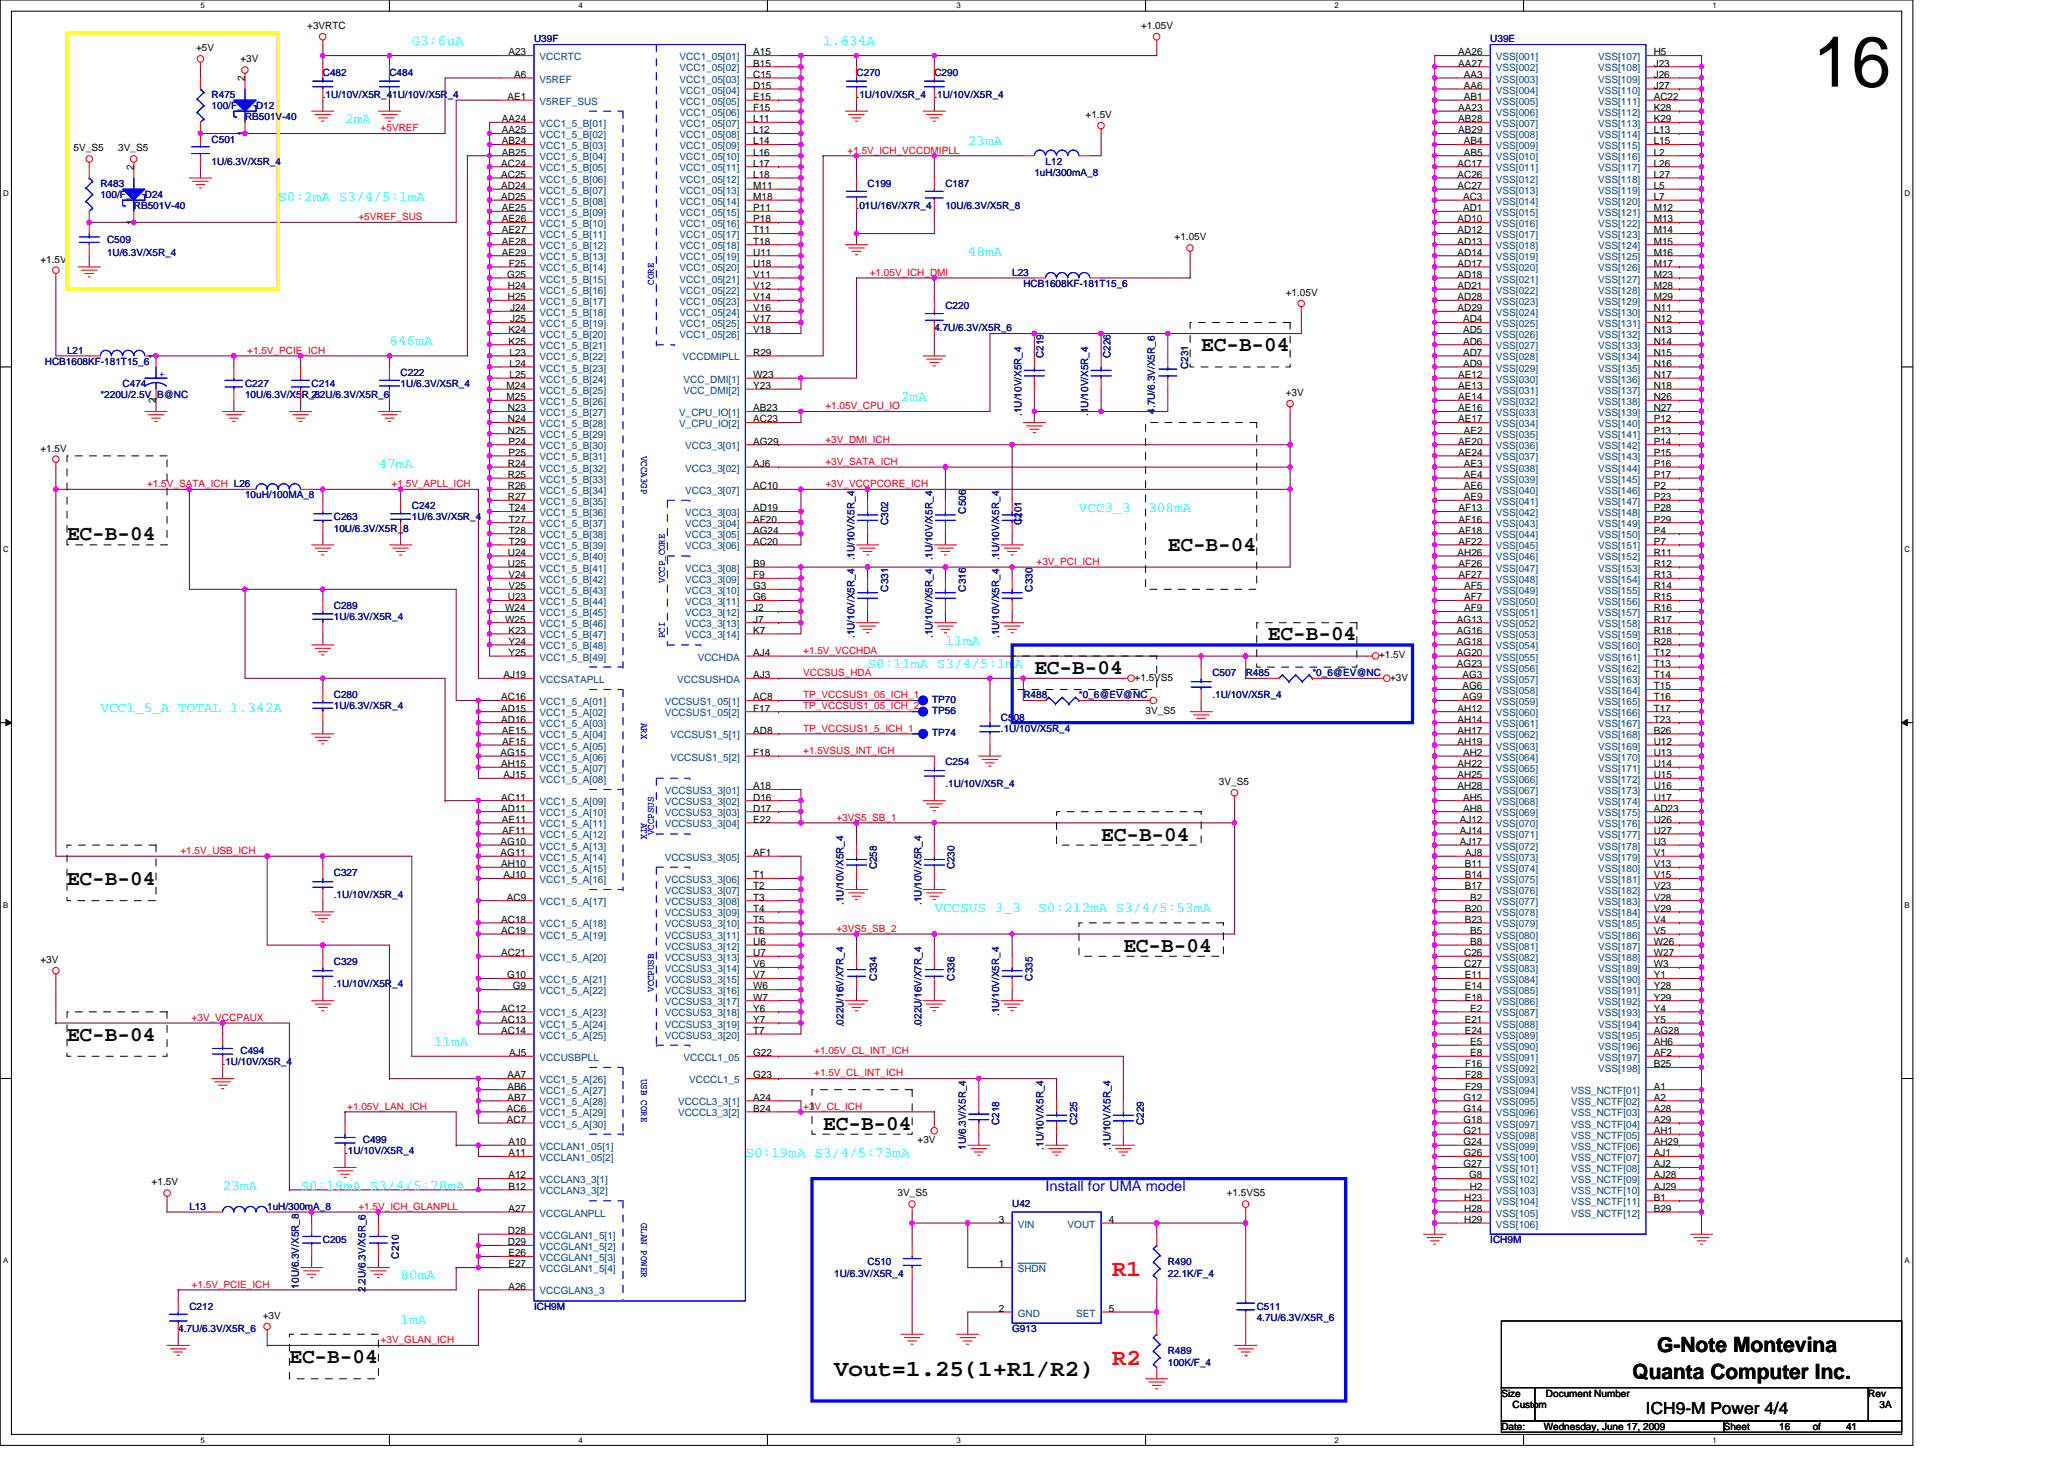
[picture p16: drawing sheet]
<svg xmlns="http://www.w3.org/2000/svg" width="297mm" height="210mm" viewBox="0 0 297 210" stroke-linecap="round" stroke-linejoin="round" font-family="sans-serif">
<defs><g id="words">
<text font-size="10.2" x="260.9" y="12.5">16</text>
<g font-size="3.3" fill="#f00">
<text x="160.1" y="183.6">R1</text>
<text x="160.1" y="196.4">R2</text>
</g>
<text font-size="3.3" x="120.1" y="198">Vout=1.25(1+R1/R2)</text>
<g font-size="3">
<text x="172.9" y="50.5">EC-B-04</text>
<text x="9.6" y="77.8">EC-B-04</text>
<text x="168.1" y="79.4">EC-B-04</text>
<text x="182.5" y="92.2">EC-B-04</text>
<text x="148.9" y="97">EC-B-04</text>
<text x="158.5" y="121">EC-B-04</text>
<text x="9.6" y="127.4">EC-B-04</text>
<text x="161.7" y="137">EC-B-04</text>
<text x="9.6" y="149.8">EC-B-04</text>
<text x="118.5" y="162.6">EC-B-04</text>
<text x="41.7" y="196.2">EC-B-04</text>
<text x="238.5" y="194.5">G-Note Montevina</text>
<text x="234.9" y="198.5">Quanta Computer Inc.</text>
</g>
<text font-size="2.4" x="236.9" y="203.5">ICH9-M Power 4/4</text>
<g font-size="2.1" fill="#0ff">
<text x="59.3" y="6.5">G3:6uA</text>
<text x="118.5" y="6.5">1.634A</text>
<text x="49.7" y="17.7">2mA</text>
<text x="139.3" y="20.9">23mA</text>
<text x="40" y="28.9">S0:2mA S3/4/5:1mA</text>
<text x="139.3" y="36.9">48mA</text>
<text x="56" y="49.7">646mA</text>
<text x="129.7" y="57.7">2mA</text>
<text x="54.5" y="67.3">47mA</text>
<text x="155.3" y="73.7">VCC3_3</text>
<text x="165.2" y="73.7">308mA</text>
<text x="136.1" y="92.9">11mA</text>
<text x="124.9" y="96.1">S0:11mA S3/4/5:1mA</text>
<text x="14.5" y="102.5">VCC1_5_A TOTAL 1.342A</text>
<text x="134.5" y="131.3">VCCSUS 3_3</text>
<text x="149.4" y="131.3">S0:212mA S3/4/5:53mA</text>
<text x="62.5" y="150.5">11mA</text>
<text x="107.3" y="166.5">S0:19mA S3/4/5:73mA</text>
<text x="32" y="171.3">23mA</text>
<text x="43.3" y="171.3">S0:19mA S3/4/5:78mA</text>
<text x="57.7" y="184.1">80mA</text>
<text x="57.7" y="190.5">1mA</text>
</g>
<text font-size="2.1" fill="#00f" x="150.5" y="171.5">Install for UMA model</text>
<g font-size="1.4">
<text x="44.2" y="4.2">+3VRTC</text>
<text x="164.2" y="4.2">+1.05V</text>
<text x="28.2" y="7.4">+5V</text>
<text x="34.6" y="9">+3V</text>
<text x="35.2" y="11.7" transform="rotate(-90 35.2 11.7)">2</text>
<text x="73.2" y="8">A23</text>
<text x="74" y="11.2">A6</text>
<text x="108.4" y="8">A15</text>
<text x="108.4" y="9.6">B15</text>
<text x="108.4" y="11.2">C15</text>
<text x="209.8" y="8">AA26</text>
<text x="209.8" y="9.6">AA27</text>
<text x="210.6" y="11.2">AA3</text>
<text x="238" y="8">H5</text>
<text x="238" y="9.6">J23</text>
<text x="238" y="11.2">J26</text>
<text x="72.2" y="17.6">AA24</text>
<text x="73" y="14.4">AE1</text>
<text x="108.4" y="12.8">D15</text>
<text x="108.4" y="14.4">E15</text>
<text x="108.4" y="16">F15</text>
<text x="108.4" y="17.6">L11</text>
<text x="156.2" y="17">+1.5V</text>
<text x="209.8" y="16">AA23</text>
<text x="209.8" y="17.6">AB28</text>
<text x="210.6" y="12.8">AA6</text>
<text x="210.6" y="14.4">AB1</text>
<text x="238" y="12.8">J27</text>
<text x="238" y="14.4">AC22</text>
<text x="238" y="16">K28</text>
<text x="238" y="17.6">K29</text>
<text x="10.6" y="21.8">5V_S5</text>
<text x="17" y="21.8">3V_S5</text>
<text x="35.2" y="19.5" transform="rotate(-90 35.2 19.5)">1</text>
<text x="72.1" y="24">AC24</text>
<text x="72.2" y="19.2">AA25</text>
<text x="72.2" y="20.8">AB24</text>
<text x="72.2" y="22.4">AB25</text>
<text x="108.4" y="19.2">L12</text>
<text x="108.4" y="20.8">L14</text>
<text x="108.4" y="22.4">L16</text>
<text x="108.4" y="24">L17</text>
<text x="209.8" y="24">AC17</text>
<text x="209.8" y="19.2">AB29</text>
<text x="210.6" y="20.8">AB4</text>
<text x="210.6" y="22.4">AB5</text>
<text x="238" y="19.2">L13</text>
<text x="238" y="20.8">L15</text>
<text x="238" y="22.4">L2</text>
<text x="238" y="24">L26</text>
<text x="19.2" y="24.5" transform="rotate(-90 19.2 24.5)">2</text>
<text x="72.1" y="25.6">AC25</text>
<text x="72.1" y="27.2">AD24</text>
<text x="72.1" y="28.8">AD25</text>
<text x="108.4" y="25.6">L18</text>
<text x="108.4" y="27.2">M11</text>
<text x="108.4" y="28.8">M18</text>
<text x="209.8" y="25.6">AC26</text>
<text x="209.8" y="27.2">AC27</text>
<text x="210.6" y="28.8">AC3</text>
<text x="238" y="25.6">L27</text>
<text x="238" y="27.2">L5</text>
<text x="238" y="28.8">L7</text>
<text x="19.2" y="32.3" transform="rotate(-90 19.2 32.3)">1</text>
<text x="72.2" y="30.4">AE25</text>
<text x="72.2" y="32">AE26</text>
<text x="72.2" y="33.6">AE27</text>
<text x="72.2" y="35.2">AE28</text>
<text x="108.4" y="30.4">P11</text>
<text x="108.4" y="32">P18</text>
<text x="108.4" y="33.6">T11</text>
<text x="108.4" y="35.2">T18</text>
<text x="169" y="34.6">+1.05V</text>
<text x="209.8" y="32">AD10</text>
<text x="209.8" y="33.6">AD12</text>
<text x="209.8" y="35.2">AD13</text>
<text x="210.6" y="30.4">AD1</text>
<text x="238" y="30.4">M12</text>
<text x="238" y="32">M13</text>
<text x="238" y="33.6">M14</text>
<text x="238" y="35.2">M15</text>
<text x="5.8" y="37.8">+1.5V</text>
<text x="72.2" y="36.8">AE29</text>
<text x="73" y="40">G25</text>
<text x="73.1" y="41.6">H24</text>
<text x="73.2" y="38.4">F25</text>
<text x="108.4" y="36.8">U11</text>
<text x="108.4" y="38.4">U18</text>
<text x="108.4" y="41.6">V12</text>
<text x="108.4" y="40">V11</text>
<text x="209.8" y="36.8">AD14</text>
<text x="209.8" y="38.4">AD17</text>
<text x="209.8" y="40">AD18</text>
<text x="209.8" y="41.6">AD21</text>
<text x="238" y="36.8">M16</text>
<text x="238" y="38.4">M17</text>
<text x="238" y="40">M23</text>
<text x="238" y="41.6">M28</text>
<text x="73.1" y="43.2">H25</text>
<text x="73.2" y="48">K24</text>
<text x="73.4" y="44.8">J24</text>
<text x="73.4" y="46.4">J25</text>
<text x="108.4" y="46.4">V17</text>
<text x="108.4" y="43.2">V14</text>
<text x="108.4" y="48">V18</text>
<text x="108.4" y="44.8">V16</text>
<text x="185" y="42.6">+1.05V</text>
<text x="209.8" y="43.2">AD28</text>
<text x="209.8" y="44.8">AD29</text>
<text x="210.6" y="46.4">AD4</text>
<text x="210.6" y="48">AD5</text>
<text x="238" y="43.2">M29</text>
<text x="238" y="44.8">N11</text>
<text x="238" y="46.4">N12</text>
<text x="238" y="48">N13</text>
<text x="22.4" y="51.7" transform="rotate(-90 22.4 51.7)">1</text>
<text x="73.2" y="49.6">K25</text>
<text x="73.3" y="51.2">L23</text>
<text x="73.3" y="52.8">L24</text>
<text x="108.4" y="51.2">R29</text>
<text x="210.6" y="49.6">AD6</text>
<text x="210.6" y="51.2">AD7</text>
<text x="210.6" y="52.8">AD9</text>
<text x="238" y="49.6">N14</text>
<text x="238" y="51.2">N15</text>
<text x="238" y="52.8">N16</text>
<text x="22.4" y="57.9" transform="rotate(-90 22.4 57.9)">2</text>
<text x="72.9" y="56">M24</text>
<text x="72.9" y="57.6">M25</text>
<text x="73.1" y="59.2">N23</text>
<text x="73.3" y="54.4">L25</text>
<text x="108.4" y="59.2">AB23</text>
<text x="108.4" y="56">Y23</text>
<text x="108.4" y="54.4">W23</text>
<text x="185" y="57">+3V</text>
<text x="209.8" y="54.4">AE12</text>
<text x="209.8" y="56">AE13</text>
<text x="209.8" y="57.6">AE14</text>
<text x="209.8" y="59.2">AE16</text>
<text x="238" y="54.4">N17</text>
<text x="238" y="56">N18</text>
<text x="238" y="57.6">N26</text>
<text x="238" y="59.2">N27</text>
<text x="5.8" y="65">+1.5V</text>
<text x="73.1" y="60.8">N24</text>
<text x="73.1" y="62.4">N25</text>
<text x="73.2" y="64">P24</text>
<text x="73.2" y="65.6">P25</text>
<text x="108.4" y="64">AG29</text>
<text x="108.4" y="60.8">AC23</text>
<text x="209.8" y="60.8">AE17</text>
<text x="209.8" y="64">AE20</text>
<text x="209.8" y="65.6">AE24</text>
<text x="210.6" y="62.4">AE2</text>
<text x="238" y="60.8">P12</text>
<text x="238" y="62.4">P13</text>
<text x="238" y="64">P14</text>
<text x="238" y="65.6">P15</text>
<text x="73.1" y="67.2">R24</text>
<text x="73.1" y="68.8">R25</text>
<text x="73.1" y="70.4">R26</text>
<text x="73.1" y="72">R27</text>
<text x="108.4" y="67.2">AJ6</text>
<text x="108.4" y="70.4">AC10</text>
<text x="210.6" y="67.2">AE3</text>
<text x="210.6" y="68.8">AE4</text>
<text x="210.6" y="70.4">AE6</text>
<text x="210.6" y="72">AE9</text>
<text x="238" y="67.2">P16</text>
<text x="238" y="68.8">P17</text>
<text x="238" y="70.4">P2</text>
<text x="238" y="72">P23</text>
<text x="73.2" y="73.6">T24</text>
<text x="73.2" y="75.2">T27</text>
<text x="73.2" y="76.8">T28</text>
<text x="108.4" y="73.6">AD19</text>
<text x="108.4" y="75.2">AF20</text>
<text x="108.4" y="76.8">AG24</text>
<text x="209.9" y="73.6">AF13</text>
<text x="209.9" y="75.2">AF16</text>
<text x="209.9" y="76.8">AF18</text>
<text x="238" y="73.6">P28</text>
<text x="238" y="75.2">P29</text>
<text x="238" y="76.8">P4</text>
<text x="73.1" y="80">U24</text>
<text x="73.1" y="81.6">U25</text>
<text x="73.2" y="83.2">V24</text>
<text x="73.2" y="78.4">T29</text>
<text x="108.4" y="83.2">F9</text>
<text x="108.4" y="81.6">B9</text>
<text x="108.4" y="78.4">AC20</text>
<text x="209.8" y="80">AH26</text>
<text x="209.9" y="78.4">AF22</text>
<text x="209.9" y="81.6">AF26</text>
<text x="209.9" y="83.2">AF27</text>
<text x="238" y="78.4">P7</text>
<text x="238" y="80">R11</text>
<text x="238" y="81.6">R12</text>
<text x="238" y="83.2">R13</text>
<text x="72.7" y="88">W24</text>
<text x="72.7" y="89.6">W25</text>
<text x="73.1" y="86.4">U23</text>
<text x="73.2" y="84.8">V25</text>
<text x="108.4" y="84.8">G3</text>
<text x="108.4" y="86.4">G6</text>
<text x="108.4" y="88">J2</text>
<text x="108.4" y="89.6">J7</text>
<text x="209.7" y="89.6">AG13</text>
<text x="210.7" y="84.8">AF5</text>
<text x="210.7" y="86.4">AF7</text>
<text x="210.7" y="88">AF9</text>
<text x="238" y="84.8">R14</text>
<text x="238" y="86.4">R15</text>
<text x="238" y="88">R16</text>
<text x="238" y="89.6">R17</text>
<text x="73.2" y="91.2">K23</text>
<text x="73.2" y="92.8">Y24</text>
<text x="73.2" y="94.4">Y25</text>
<text x="108.4" y="91.2">K7</text>
<text x="108.4" y="94.4">AJ4</text>
<text x="198.5" y="94.7">+1.5V</text>
<text x="209.7" y="91.2">AG16</text>
<text x="209.7" y="92.8">AG18</text>
<text x="209.7" y="94.4">AG20</text>
<text x="209.7" y="96">AG23</text>
<text x="238" y="91.2">R18</text>
<text x="238" y="92.8">R28</text>
<text x="238" y="94.4">T12</text>
<text x="238" y="96">T13</text>
<text x="72.1" y="100.8">AC16</text>
<text x="72.5" y="97.6">AJ19</text>
<text x="108.4" y="100.8">AC8</text>
<text x="108.4" y="97.6">AJ3</text>
<text x="163.3" y="98">+1.5VS5</text>
<text x="200.1" y="98">+3V</text>
<text x="210.5" y="97.6">AG3</text>
<text x="210.5" y="99.2">AG6</text>
<text x="210.5" y="100.8">AG9</text>
<text x="238" y="97.6">T14</text>
<text x="238" y="99.2">T15</text>
<text x="238" y="100.8">T16</text>
<text x="72.1" y="102.4">AD15</text>
<text x="72.1" y="104">AD16</text>
<text x="72.2" y="105.6">AE15</text>
<text x="72.3" y="107.2">AF15</text>
<text x="108.4" y="102.4">F17</text>
<text x="108.4" y="105.6">AD8</text>
<text x="164.9" y="102.7">3V_S5</text>
<text x="209.8" y="102.4">AH12</text>
<text x="209.8" y="104">AH14</text>
<text x="209.8" y="105.6">AH17</text>
<text x="209.8" y="107.2">AH19</text>
<text x="238" y="102.4">T17</text>
<text x="238" y="104">T23</text>
<text x="238" y="107.2">U12</text>
<text x="238" y="105.6">B26</text>
<text x="72" y="108.8">AG15</text>
<text x="72.1" y="110.4">AH15</text>
<text x="72.5" y="112">AJ15</text>
<text x="108.4" y="113.6">A18</text>
<text x="108.4" y="108.8">F18</text>
<text x="175.4" y="113">3V_S5</text>
<text x="209.8" y="110.4">AH22</text>
<text x="209.8" y="112">AH25</text>
<text x="209.8" y="113.6">AH28</text>
<text x="210.6" y="108.8">AH2</text>
<text x="238" y="108.8">U13</text>
<text x="238" y="110.4">U14</text>
<text x="238" y="112">U15</text>
<text x="238" y="113.6">U16</text>
<text x="72.1" y="115.2">AC11</text>
<text x="72.1" y="116.8">AD11</text>
<text x="72.2" y="118.4">AE11</text>
<text x="72.3" y="120">AF11</text>
<text x="108.4" y="115.2">D16</text>
<text x="108.4" y="116.8">D17</text>
<text x="108.4" y="118.4">E22</text>
<text x="210.1" y="118.4">AJ12</text>
<text x="210.1" y="120">AJ14</text>
<text x="210.6" y="115.2">AH5</text>
<text x="210.6" y="116.8">AH8</text>
<text x="238" y="115.2">U17</text>
<text x="238" y="116.8">AD23</text>
<text x="238" y="118.4">U26</text>
<text x="238" y="120">U27</text>
<text x="72" y="121.6">AG10</text>
<text x="72" y="123.2">AG11</text>
<text x="72.1" y="124.8">AH10</text>
<text x="108.4" y="123.2">AF1</text>
<text x="210.1" y="121.6">AJ17</text>
<text x="210.8" y="124.8">B11</text>
<text x="210.9" y="123.2">AJ8</text>
<text x="238" y="121.6">U3</text>
<text x="238" y="123.2">V1</text>
<text x="238" y="124.8">V13</text>
<text x="72.5" y="126.4">AJ10</text>
<text x="72.9" y="129.6">AC9</text>
<text x="108.4" y="126.4">T1</text>
<text x="108.4" y="128">T2</text>
<text x="108.4" y="129.6">T3</text>
<text x="108.4" y="131.2">T4</text>
<text x="210.8" y="126.4">B14</text>
<text x="210.8" y="128">B17</text>
<text x="210.8" y="131.2">B20</text>
<text x="211.6" y="129.6">B2</text>
<text x="238" y="126.4">V15</text>
<text x="238" y="128">V23</text>
<text x="238" y="129.6">V28</text>
<text x="238" y="131.2">V29</text>
<text x="72.1" y="137.6">AC21</text>
<text x="72.1" y="134.4">AC19</text>
<text x="72.1" y="132.8">AC18</text>
<text x="108.4" y="132.8">T5</text>
<text x="108.4" y="134.4">T6</text>
<text x="108.4" y="136">U6</text>
<text x="108.4" y="137.6">U7</text>
<text x="210.7" y="137.6">C26</text>
<text x="210.8" y="132.8">B23</text>
<text x="211.6" y="134.4">B5</text>
<text x="211.6" y="136">B8</text>
<text x="238" y="132.8">V4</text>
<text x="238" y="134.4">V5</text>
<text x="238" y="136">W26</text>
<text x="238" y="137.6">W27</text>
<text x="5.8" y="138.6">+3V</text>
<text x="73" y="140.8">G10</text>
<text x="73.8" y="142.4">G9</text>
<text x="108.4" y="139.2">V6</text>
<text x="108.4" y="140.8">V7</text>
<text x="108.4" y="142.4">W6</text>
<text x="108.4" y="144">W7</text>
<text x="210.7" y="139.2">C27</text>
<text x="210.8" y="140.8">E11</text>
<text x="210.8" y="142.4">E14</text>
<text x="210.8" y="144">E18</text>
<text x="238" y="139.2">W3</text>
<text x="238" y="140.8">Y1</text>
<text x="238" y="142.4">Y28</text>
<text x="238" y="144">Y29</text>
<text x="72.1" y="145.6">AC12</text>
<text x="72.1" y="147.2">AC13</text>
<text x="72.1" y="148.8">AC14</text>
<text x="108.4" y="145.6">Y6</text>
<text x="108.4" y="147.2">Y7</text>
<text x="108.4" y="148.8">T7</text>
<text x="210.8" y="147.2">E21</text>
<text x="210.8" y="148.8">E24</text>
<text x="211.6" y="145.6">E2</text>
<text x="238" y="145.6">Y4</text>
<text x="238" y="147.2">Y5</text>
<text x="238" y="148.8">AG28</text>
<text x="73" y="155.2">AA7</text>
<text x="73.3" y="152">AJ5</text>
<text x="108.4" y="155.2">G23</text>
<text x="108.4" y="152">G22</text>
<text x="210.9" y="153.6">F16</text>
<text x="210.9" y="155.2">F28</text>
<text x="211.6" y="150.4">E5</text>
<text x="211.6" y="152">E8</text>
<text x="238" y="150.4">AH6</text>
<text x="238" y="152">AF2</text>
<text x="238" y="153.6">B25</text>
<text x="72.9" y="160">AC6</text>
<text x="72.9" y="161.6">AC7</text>
<text x="73" y="156.8">AB6</text>
<text x="73" y="158.4">AB7</text>
<text x="108.4" y="160">B24</text>
<text x="108.4" y="158.4">A24</text>
<text x="210.6" y="158.4">G12</text>
<text x="210.6" y="160">G14</text>
<text x="210.6" y="161.6">G18</text>
<text x="210.9" y="156.8">F29</text>
<text x="238" y="156.8">A1</text>
<text x="238" y="158.4">A2</text>
<text x="238" y="160">A28</text>
<text x="238" y="161.6">A29</text>
<text x="73.2" y="164.8">A10</text>
<text x="73.2" y="166.4">A11</text>
<text x="132.1" y="164.5">+3V</text>
<text x="210.6" y="164.8">G24</text>
<text x="210.6" y="166.4">G26</text>
<text x="210.6" y="168">G27</text>
<text x="210.6" y="163.2">G21</text>
<text x="238" y="163.2">AH1</text>
<text x="238" y="164.8">AH29</text>
<text x="238" y="166.4">AJ1</text>
<text x="238" y="168">AJ2</text>
<text x="21.8" y="170.6">+1.5V</text>
<text x="73.2" y="169.6">A12</text>
<text x="73.2" y="171.2">B12</text>
<text x="129.2" y="172.2">3V_S5</text>
<text x="176.5" y="172.2">+1.5VS5</text>
<text x="210.7" y="172.8">H23</text>
<text x="211.4" y="169.6">G8</text>
<text x="211.5" y="171.2">H2</text>
<text x="238" y="169.6">AJ28</text>
<text x="238" y="171.2">AJ29</text>
<text x="238" y="172.8">B1</text>
<text x="73.1" y="179.2">D29</text>
<text x="73.1" y="177.6">D28</text>
<text x="73.2" y="174.4">A27</text>
<text x="143.7" y="176">3</text>
<text x="159.6" y="176">4</text>
<text x="210.7" y="174.4">H28</text>
<text x="210.7" y="176">H29</text>
<text x="238" y="174.4">B29</text>
<text x="73.2" y="182.4">E27</text>
<text x="73.2" y="180.8">E26</text>
<text x="73.2" y="185.6">A26</text>
<text x="143.7" y="182.4">1</text>
<text x="37.8" y="189.8">+3V</text>
<text x="143.7" y="188.8">2</text>
<text x="159.6" y="188.8">5</text>
<text x="216.1" y="201">Size</text>
<text x="217.7" y="202.6">Custom</text>
<text x="222.5" y="201">Document Number</text>
<text x="268.9" y="201">Rev</text>
<text x="270.5" y="202.6">3A</text>
<text x="216.1" y="205.8">Date:</text>
<text x="222.2" y="205.8">Wednesday, June 17, 2009</text>
<text x="248.1" y="205.8">Sheet</text>
<text x="256.1" y="205.8">16</text>
<text x="260.9" y="205.8">of</text>
<text x="265.7" y="205.8">41</text>
</g>
<g font-size="1.4" fill="#000080">
<text x="46.5" y="10.9">C482</text>
<text x="56" y="10.9">C484</text>
<text x="76.9" y="6.1">U39F</text>
<text x="123.3" y="10.9">C270</text>
<text x="134.5" y="10.9">C290</text>
<text x="214.5" y="6.1">U39E</text>
<text x="30.5" y="14.1">R475</text>
<text x="30.5" y="15.7">100/F_4</text>
<text x="35.3" y="17.3">RB501V-40</text>
<text x="36.8" y="15.7">D12</text>
<text x="46.5" y="14.1">.1U/10V/X5R_4.1U/10V/X5R_4</text>
<text x="123.3" y="14.1">.1U/10V/X5R_4</text>
<text x="134.5" y="14.1">.1U/10V/X5R_4</text>
<text x="30.5" y="20.5">C501</text>
<text x="30.5" y="23.7">1U/6.3V/X5R_4</text>
<text x="150.5" y="23.7">L12</text>
<text x="14.5" y="26.9">R483</text>
<text x="14.5" y="28.5">100/F_4</text>
<text x="20.8" y="28.5">D24</text>
<text x="124.9" y="26.9">C199</text>
<text x="136.1" y="26.9">C187</text>
<text x="148.9" y="25.3">1uH/300mA_8</text>
<text x="15.4" y="34.9">C509</text>
<text x="19.3" y="30.1">RB501V-40</text>
<text x="123.3" y="30.1">.01U/16V/X7R_4</text>
<text x="136.1" y="30.1">10U/6.3V/X5R_8</text>
<text x="15.4" y="36.8">1U/6.3V/X5R_4</text>
<text x="145.7" y="39.7">L23</text>
<text x="147.3" y="41.3">HCB1608KF-181T15_6</text>
<text x="134.5" y="47.7">4.7U/6.3V/X5R_6</text>
<text x="136.1" y="44.5">C220</text>
<text x="6.5" y="52.5">HCB1608KF-181T15_6</text>
<text x="9.6" y="50.9">L21</text>
<text x="150.2" y="51.5" transform="rotate(-90 150.2 51.5)">C219</text>
<text x="159.8" y="51.5" transform="rotate(-90 159.8 51.5)">C226</text>
<text x="171" y="53.1" transform="rotate(-90 171 53.1)">C231</text>
<text x="14.5" y="57.3">*220U/2.5V_B@NC</text>
<text x="17.6" y="55.7">C474</text>
<text x="35.3" y="55.7">C227</text>
<text x="35.3" y="57.3">10U/6.3V/X5R_8</text>
<text x="44.8" y="55.7">C214</text>
<text x="44.8" y="57.3">2.2U/6.3V/X5R_6</text>
<text x="57.7" y="54.1">C222</text>
<text x="57.7" y="55.7">1U/6.3V/X5R_4</text>
<text x="147" y="59.9" transform="rotate(-90 147 59.9)">.1U/10V/X5R_4</text>
<text x="156.6" y="59.9" transform="rotate(-90 156.6 59.9)">.1U/10V/X5R_4</text>
<text x="166.2" y="59.5" transform="rotate(-90 166.2 59.5)">4.7U/6.3V/X5R_6</text>
<text x="35.3" y="71.7">10uH/100MA_8</text>
<text x="48" y="74.9">C263</text>
<text x="48" y="76.5">10U/6.3V/X5R_8</text>
<text x="59.3" y="73.3">C242</text>
<text x="59.3" y="74.9">1U/6.3V/X5R_4</text>
<text x="127.8" y="75.5" transform="rotate(-90 127.8 75.5)">C302</text>
<text x="139" y="73.9" transform="rotate(-90 139 73.9)">C506</text>
<text x="147" y="75.5" transform="rotate(-90 147 75.5)">C201</text>
<text x="123" y="80.7" transform="rotate(-90 123 80.7)">.1U/10V/X5R_4</text>
<text x="134.2" y="80.7" transform="rotate(-90 134.2 80.7)">.1U/10V/X5R_4</text>
<text x="143.8" y="80.7" transform="rotate(-90 143.8 80.7)">.1U/10V/X5R_4</text>
<text x="48" y="87.7">C289</text>
<text x="48" y="89.3">1U/6.3V/X5R_4</text>
<text x="127.8" y="85.1" transform="rotate(-90 127.8 85.1)">C331</text>
<text x="139" y="85.1" transform="rotate(-90 139 85.1)">C316</text>
<text x="148.6" y="85.1" transform="rotate(-90 148.6 85.1)">C330</text>
<text x="123" y="91.9" transform="rotate(-90 123 91.9)">.1U/10V/X5R_4</text>
<text x="134.2" y="91.9" transform="rotate(-90 134.2 91.9)">.1U/10V/X5R_4</text>
<text x="143.8" y="91.9" transform="rotate(-90 143.8 91.9)">.1U/10V/X5R_4</text>
<text x="48" y="100.5">C280</text>
<text x="134.2" y="101.2">TP70</text>
<text x="147.3" y="100.5">R488</text>
<text x="155.3" y="100.5">*0_6@EV@NC</text>
<text x="174.5" y="97.3">C507</text>
<text x="174.5" y="100.5">.1U/10V/X5R_4</text>
<text x="179.3" y="97.3">R485</text>
<text x="188.9" y="97.3">*0_6@EV@NC</text>
<text x="48" y="102.1">1U/6.3V/X5R_4</text>
<text x="134.2" y="106">TP74</text>
<text x="134.2" y="102.7">TP56</text>
<text x="144.1" y="103.7">C508</text>
<text x="144.1" y="105.3">.1U/10V/X5R_4</text>
<text x="136.1" y="110.1">C254</text>
<text x="136.1" y="113.3">.1U/10V/X5R_4</text>
<text x="126.2" y="125.1" transform="rotate(-90 126.2 125.1)">C258</text>
<text x="137.4" y="125.1" transform="rotate(-90 137.4 125.1)">C230</text>
<text x="48" y="126.1">C327</text>
<text x="48" y="129.3">.1U/10V/X5R_4</text>
<text x="121.4" y="130.3" transform="rotate(-90 121.4 130.3)">.1U/10V/X5R_4</text>
<text x="132.6" y="130.3" transform="rotate(-90 132.6 130.3)">.1U/10V/X5R_4</text>
<text x="48" y="138.9">C329</text>
<text x="48" y="142.1">.1U/10V/X5R_4</text>
<text x="126.2" y="141.1" transform="rotate(-90 126.2 141.1)">C334</text>
<text x="137.4" y="141.1" transform="rotate(-90 137.4 141.1)">C336</text>
<text x="148.6" y="141.1" transform="rotate(-90 148.6 141.1)">C335</text>
<text x="121.4" y="147.9" transform="rotate(-90 121.4 147.9)">.022U/16V/X7R_4</text>
<text x="132.6" y="147.9" transform="rotate(-90 132.6 147.9)">.022U/16V/X7R_4</text>
<text x="143.8" y="146.3" transform="rotate(-90 143.8 146.3)">.1U/10V/X5R_4</text>
<text x="32" y="153.3">.1U/10V/X5R_4</text>
<text x="34.6" y="151.7">C494</text>
<text x="143.8" y="161.9" transform="rotate(-90 143.8 161.9)">C218</text>
<text x="155" y="161.9" transform="rotate(-90 155 161.9)">C225</text>
<text x="164.6" y="161.9" transform="rotate(-90 164.6 161.9)">C229</text>
<text x="49.7" y="166.1">.1U/10V/X5R_4</text>
<text x="52.2" y="164.5">C499</text>
<text x="139" y="165.5" transform="rotate(-90 139 165.5)">1U/6.3V/X5R_4</text>
<text x="150.2" y="165.5" transform="rotate(-90 150.2 165.5)">.1U/10V/X5R_4</text>
<text x="159.8" y="165.5" transform="rotate(-90 159.8 165.5)">.1U/10V/X5R_4</text>
<text x="145.7" y="173.7">U42</text>
<text x="27.3" y="174.1">L13</text>
<text x="38.5" y="174.1">1uH/300mA_8</text>
<text x="46.5" y="178.9">C205</text>
<text x="214.5" y="178.9">ICH9M</text>
<text x="43" y="185.5" transform="rotate(-90 43 185.5)">10U/6.3V/X5R_8</text>
<text x="52.6" y="185.9" transform="rotate(-90 52.6 185.9)">2.2U/6.3V/X5R_6</text>
<text x="57.4" y="181.1" transform="rotate(-90 57.4 181.1)">C210</text>
<text x="120.1" y="183.7">1U/6.3V/X5R_4</text>
<text x="124.9" y="182.1">C510</text>
<text x="168.1" y="182.1">R490</text>
<text x="168.1" y="183.7">22.1K/F_4</text>
<text x="25.7" y="191.7">4.7U/6.3V/X5R_6</text>
<text x="27.3" y="188.5">C212</text>
<text x="76.9" y="188.5">ICH9M</text>
<text x="145.7" y="191.7">G913</text>
<text x="180.9" y="188.5">C511</text>
<text x="180.9" y="190.1">4.7U/6.3V/X5R_6</text>
<text x="168.1" y="194.9">R489</text>
<text x="168.1" y="196.5">100K/F_4</text>
</g>
<g font-size="1.4" fill="#004080">
<text x="77.7" y="11.9">V5REF</text>
<text x="77.7" y="8.7">VCCRTC</text>
<text x="97.8" y="8.7">VCC1_05[01]</text>
<text x="97.8" y="10.3">VCC1_05[02]</text>
<text x="97.8" y="11.9">VCC1_05[03]</text>
<text x="215.3" y="8.7">VSS[001]</text>
<text x="215.3" y="10.3">VSS[002]</text>
<text x="215.3" y="11.9">VSS[003]</text>
<text x="230" y="8.7">VSS[107]</text>
<text x="230" y="10.3">VSS[108]</text>
<text x="230" y="11.9">VSS[109]</text>
<text x="77.7" y="15.1">V5REF_SUS</text>
<text x="97.8" y="13.5">VCC1_05[04]</text>
<text x="97.8" y="15.1">VCC1_05[05]</text>
<text x="97.8" y="16.7">VCC1_05[06]</text>
<text x="215.3" y="13.5">VSS[004]</text>
<text x="215.3" y="15.1">VSS[005]</text>
<text x="215.3" y="16.7">VSS[006]</text>
<text x="230" y="13.5">VSS[110]</text>
<text x="230" y="15.1">VSS[111]</text>
<text x="230" y="16.7">VSS[112]</text>
<text x="77.7" y="18.3">VCC1_5_B[01]</text>
<text x="77.7" y="19.9">VCC1_5_B[02]</text>
<text x="77.7" y="21.5">VCC1_5_B[03]</text>
<text x="77.7" y="23.1">VCC1_5_B[04]</text>
<text x="97.8" y="18.3">VCC1_05[07]</text>
<text x="97.8" y="19.9">VCC1_05[08]</text>
<text x="97.8" y="21.5">VCC1_05[09]</text>
<text x="97.8" y="23.1">VCC1_05[10]</text>
<text x="215.3" y="18.3">VSS[007]</text>
<text x="215.3" y="19.9">VSS[008]</text>
<text x="215.3" y="21.5">VSS[009]</text>
<text x="215.3" y="23.1">VSS[010]</text>
<text x="230" y="18.3">VSS[113]</text>
<text x="230" y="19.9">VSS[114]</text>
<text x="230" y="21.5">VSS[115]</text>
<text x="230" y="23.1">VSS[116]</text>
<text x="77.7" y="24.7">VCC1_5_B[05]</text>
<text x="77.7" y="26.3">VCC1_5_B[06]</text>
<text x="77.7" y="27.9">VCC1_5_B[07]</text>
<text x="77.7" y="29.5">VCC1_5_B[08]</text>
<text x="97.8" y="24.7">VCC1_05[11]</text>
<text x="97.8" y="26.3">VCC1_05[12]</text>
<text x="97.8" y="27.9">VCC1_05[13]</text>
<text x="97.8" y="29.5">VCC1_05[14]</text>
<text x="215.3" y="24.7">VSS[011]</text>
<text x="215.3" y="26.3">VSS[012]</text>
<text x="215.3" y="27.9">VSS[013]</text>
<text x="215.3" y="29.5">VSS[014]</text>
<text x="230" y="24.7">VSS[117]</text>
<text x="230" y="26.3">VSS[118]</text>
<text x="230" y="27.9">VSS[119]</text>
<text x="230" y="29.5">VSS[120]</text>
<text x="77.7" y="31.1">VCC1_5_B[09]</text>
<text x="77.7" y="32.7">VCC1_5_B[10]</text>
<text x="77.7" y="34.3">VCC1_5_B[11]</text>
<text x="77.7" y="35.9">VCC1_5_B[12]</text>
<text x="97.8" y="31.1">VCC1_05[15]</text>
<text x="97.8" y="32.7">VCC1_05[16]</text>
<text x="97.8" y="34.3">VCC1_05[17]</text>
<text x="97.8" y="35.9">VCC1_05[18]</text>
<text x="215.3" y="31.1">VSS[015]</text>
<text x="215.3" y="32.7">VSS[016]</text>
<text x="215.3" y="34.3">VSS[017]</text>
<text x="215.3" y="35.9">VSS[018]</text>
<text x="230" y="31.1">VSS[121]</text>
<text x="230" y="32.7">VSS[122]</text>
<text x="230" y="34.3">VSS[123]</text>
<text x="230" y="35.9">VSS[124]</text>
<text x="77.7" y="37.5">VCC1_5_B[13]</text>
<text x="77.7" y="39.1">VCC1_5_B[14]</text>
<text x="77.7" y="40.7">VCC1_5_B[15]</text>
<text x="97.8" y="37.5">VCC1_05[19]</text>
<text x="97.8" y="39.1">VCC1_05[20]</text>
<text x="97.8" y="40.7">VCC1_05[21]</text>
<text x="215.3" y="37.5">VSS[019]</text>
<text x="215.3" y="39.1">VSS[020]</text>
<text x="215.3" y="40.7">VSS[021]</text>
<text x="230" y="37.5">VSS[125]</text>
<text x="230" y="39.1">VSS[126]</text>
<text x="230" y="40.7">VSS[127]</text>
<text x="77.7" y="42.3">VCC1_5_B[16]</text>
<text x="77.7" y="43.9">VCC1_5_B[17]</text>
<text x="77.7" y="45.5">VCC1_5_B[18]</text>
<text x="77.7" y="47.1">VCC1_5_B[19]</text>
<text x="97.8" y="42.3">VCC1_05[22]</text>
<text x="97.8" y="47.1">VCC1_05[25]</text>
<text x="97.8" y="43.9">VCC1_05[23]</text>
<text x="97.8" y="45.5">VCC1_05[24]</text>
<text x="215.3" y="42.3">VSS[022]</text>
<text x="215.3" y="43.9">VSS[023]</text>
<text x="215.3" y="45.5">VSS[024]</text>
<text x="215.3" y="47.1">VSS[025]</text>
<text x="230" y="42.3">VSS[128]</text>
<text x="230" y="43.9">VSS[129]</text>
<text x="230" y="45.5">VSS[130]</text>
<text x="230" y="47.1">VSS[131]</text>
<text x="77.7" y="48.7">VCC1_5_B[20]</text>
<text x="77.7" y="50.3">VCC1_5_B[21]</text>
<text x="77.7" y="51.9">VCC1_5_B[22]</text>
<text x="77.7" y="53.5">VCC1_5_B[23]</text>
<text x="97.8" y="48.7">VCC1_05[26]</text>
<text x="98.2" y="51.9">VCCDMIPLL</text>
<text x="215.3" y="48.7">VSS[026]</text>
<text x="215.3" y="50.3">VSS[027]</text>
<text x="215.3" y="51.9">VSS[028]</text>
<text x="215.3" y="53.5">VSS[029]</text>
<text x="230" y="48.7">VSS[132]</text>
<text x="230" y="50.3">VSS[133]</text>
<text x="230" y="51.9">VSS[134]</text>
<text x="230" y="53.5">VSS[135]</text>
<text x="77.7" y="55.1">VCC1_5_B[24]</text>
<text x="77.7" y="56.7">VCC1_5_B[25]</text>
<text x="77.7" y="58.3">VCC1_5_B[26]</text>
<text x="77.7" y="59.9">VCC1_5_B[27]</text>
<text x="97.7" y="59.9">V_CPU_IO[1]</text>
<text x="98.4" y="56.7">VCC_DMI[2]</text>
<text x="98.4" y="55.1">VCC_DMI[1]</text>
<text x="215.3" y="55.1">VSS[030]</text>
<text x="215.3" y="56.7">VSS[031]</text>
<text x="215.3" y="58.3">VSS[032]</text>
<text x="215.3" y="59.9">VSS[033]</text>
<text x="230" y="55.1">VSS[136]</text>
<text x="230" y="56.7">VSS[137]</text>
<text x="230" y="58.3">VSS[138]</text>
<text x="230" y="59.9">VSS[139]</text>
<text x="77.7" y="61.5">VCC1_5_B[28]</text>
<text x="77.7" y="63.1">VCC1_5_B[29]</text>
<text x="77.7" y="64.7">VCC1_5_B[30]</text>
<text x="97.7" y="61.5">V_CPU_IO[2]</text>
<text x="98.6" y="64.7">VCC3_3[01]</text>
<text x="215.3" y="61.5">VSS[034]</text>
<text x="215.3" y="63.1">VSS[035]</text>
<text x="215.3" y="64.7">VSS[036]</text>
<text x="230" y="61.5">VSS[140]</text>
<text x="230" y="63.1">VSS[141]</text>
<text x="230" y="64.7">VSS[142]</text>
<text x="77.7" y="66.3">VCC1_5_B[31]</text>
<text x="77.7" y="67.9">VCC1_5_B[32]</text>
<text x="77.7" y="69.5">VCC1_5_B[33]</text>
<text x="77.7" y="71.1">VCC1_5_B[34]</text>
<text x="98.6" y="67.9">VCC3_3[02]</text>
<text x="98.6" y="71.1">VCC3_3[07]</text>
<text x="215.3" y="66.3">VSS[037]</text>
<text x="215.3" y="67.9">VSS[038]</text>
<text x="215.3" y="69.5">VSS[039]</text>
<text x="215.3" y="71.1">VSS[040]</text>
<text x="230" y="66.3">VSS[143]</text>
<text x="230" y="67.9">VSS[144]</text>
<text x="230" y="69.5">VSS[145]</text>
<text x="230" y="71.1">VSS[146]</text>
<text x="77.7" y="72.7">VCC1_5_B[35]</text>
<text x="77.7" y="74.3">VCC1_5_B[36]</text>
<text x="77.7" y="75.9">VCC1_5_B[37]</text>
<text x="77.7" y="77.5">VCC1_5_B[38]</text>
<text x="98.6" y="74.3">VCC3_3[03]</text>
<text x="98.6" y="75.9">VCC3_3[04]</text>
<text x="98.6" y="77.5">VCC3_3[05]</text>
<text x="215.3" y="72.7">VSS[041]</text>
<text x="215.3" y="74.3">VSS[042]</text>
<text x="215.3" y="75.9">VSS[043]</text>
<text x="215.3" y="77.5">VSS[044]</text>
<text x="230" y="72.7">VSS[147]</text>
<text x="230" y="74.3">VSS[148]</text>
<text x="230" y="75.9">VSS[149]</text>
<text x="230" y="77.5">VSS[150]</text>
<text x="77.7" y="79.1">VCC1_5_B[39]</text>
<text x="77.7" y="80.7">VCC1_5_B[40]</text>
<text x="77.7" y="82.3">VCC1_5_B[41]</text>
<text x="77.7" y="83.9">VCC1_5_B[42]</text>
<text x="98.6" y="83.9">VCC3_3[09]</text>
<text x="98.6" y="82.3">VCC3_3[08]</text>
<text x="98.6" y="79.1">VCC3_3[06]</text>
<text x="215.3" y="79.1">VSS[045]</text>
<text x="215.3" y="80.7">VSS[046]</text>
<text x="215.3" y="82.3">VSS[047]</text>
<text x="215.3" y="83.9">VSS[048]</text>
<text x="230" y="79.1">VSS[151]</text>
<text x="230" y="80.7">VSS[152]</text>
<text x="230" y="82.3">VSS[153]</text>
<text x="230" y="83.9">VSS[154]</text>
<text x="77.7" y="88.7">VCC1_5_B[45]</text>
<text x="77.7" y="85.5">VCC1_5_B[43]</text>
<text x="77.7" y="87.1">VCC1_5_B[44]</text>
<text x="98.6" y="85.5">VCC3_3[10]</text>
<text x="98.6" y="87.1">VCC3_3[11]</text>
<text x="98.6" y="88.7">VCC3_3[12]</text>
<text x="215.3" y="85.5">VSS[049]</text>
<text x="215.3" y="87.1">VSS[050]</text>
<text x="215.3" y="88.7">VSS[051]</text>
<text x="230" y="85.5">VSS[155]</text>
<text x="230" y="87.1">VSS[156]</text>
<text x="230" y="88.7">VSS[157]</text>
<text x="77.7" y="90.3">VCC1_5_B[46]</text>
<text x="77.7" y="91.9">VCC1_5_B[47]</text>
<text x="77.7" y="93.5">VCC1_5_B[48]</text>
<text x="77.7" y="95.1">VCC1_5_B[49]</text>
<text x="98.6" y="90.3">VCC3_3[13]</text>
<text x="98.6" y="91.9">VCC3_3[14]</text>
<text x="100.4" y="95.1">VCCHDA</text>
<text x="215.3" y="90.3">VSS[052]</text>
<text x="215.3" y="91.9">VSS[053]</text>
<text x="215.3" y="93.5">VSS[054]</text>
<text x="215.3" y="95.1">VSS[055]</text>
<text x="230" y="90.3">VSS[158]</text>
<text x="230" y="91.9">VSS[159]</text>
<text x="230" y="93.5">VSS[160]</text>
<text x="230" y="95.1">VSS[161]</text>
<text x="77.7" y="101.5">VCC1_5_A[01]</text>
<text x="77.7" y="98.3">VCCSATAPLL</text>
<text x="95.7" y="101.5">VCCSUS1_05[1]</text>
<text x="97.5" y="98.3">VCCSUSHDA</text>
<text x="215.3" y="96.7">VSS[056]</text>
<text x="215.3" y="98.3">VSS[057]</text>
<text x="215.3" y="99.9">VSS[058]</text>
<text x="215.3" y="101.5">VSS[059]</text>
<text x="230" y="96.7">VSS[162]</text>
<text x="230" y="98.3">VSS[163]</text>
<text x="230" y="99.9">VSS[164]</text>
<text x="230" y="101.5">VSS[165]</text>
<text x="77.7" y="103.1">VCC1_5_A[02]</text>
<text x="77.7" y="104.7">VCC1_5_A[03]</text>
<text x="77.7" y="106.3">VCC1_5_A[04]</text>
<text x="77.7" y="107.9">VCC1_5_A[05]</text>
<text x="95.7" y="103.1">VCCSUS1_05[2]</text>
<text x="96.5" y="106.3">VCCSUS1_5[1]</text>
<text x="215.3" y="103.1">VSS[060]</text>
<text x="215.3" y="104.7">VSS[061]</text>
<text x="215.3" y="106.3">VSS[062]</text>
<text x="215.3" y="107.9">VSS[063]</text>
<text x="230" y="103.1">VSS[166]</text>
<text x="230" y="104.7">VSS[167]</text>
<text x="230" y="107.9">VSS[169]</text>
<text x="230" y="106.3">VSS[168]</text>
<text x="77.7" y="109.5">VCC1_5_A[06]</text>
<text x="77.7" y="111.1">VCC1_5_A[07]</text>
<text x="77.7" y="112.7">VCC1_5_A[08]</text>
<text x="96.5" y="109.5">VCCSUS1_5[2]</text>
<text x="215.3" y="109.5">VSS[064]</text>
<text x="215.3" y="111.1">VSS[065]</text>
<text x="215.3" y="112.7">VSS[066]</text>
<text x="230" y="109.5">VSS[170]</text>
<text x="230" y="111.1">VSS[171]</text>
<text x="230" y="112.7">VSS[172]</text>
<text x="77.7" y="115.9">VCC1_5_A[09]</text>
<text x="77.7" y="117.5">VCC1_5_A[10]</text>
<text x="77.7" y="119.1">VCC1_5_A[11]</text>
<text x="95.7" y="114.3">VCCSUS3_3[01]</text>
<text x="95.7" y="115.9">VCCSUS3_3[02]</text>
<text x="95.7" y="117.5">VCCSUS3_3[03]</text>
<text x="95.7" y="119.1">VCCSUS3_3[04]</text>
<text x="215.3" y="114.3">VSS[067]</text>
<text x="215.3" y="115.9">VSS[068]</text>
<text x="215.3" y="117.5">VSS[069]</text>
<text x="215.3" y="119.1">VSS[070]</text>
<text x="230" y="114.3">VSS[173]</text>
<text x="230" y="115.9">VSS[174]</text>
<text x="230" y="117.5">VSS[175]</text>
<text x="230" y="119.1">VSS[176]</text>
<text x="77.7" y="122.3">VCC1_5_A[13]</text>
<text x="77.7" y="120.7">VCC1_5_A[12]</text>
<text x="77.7" y="125.5">VCC1_5_A[15]</text>
<text x="77.7" y="123.9">VCC1_5_A[14]</text>
<text x="95.7" y="123.9">VCCSUS3_3[05]</text>
<text x="215.3" y="120.7">VSS[071]</text>
<text x="215.3" y="122.3">VSS[072]</text>
<text x="215.3" y="123.9">VSS[073]</text>
<text x="215.3" y="125.5">VSS[074]</text>
<text x="230" y="120.7">VSS[177]</text>
<text x="230" y="122.3">VSS[178]</text>
<text x="230" y="123.9">VSS[179]</text>
<text x="230" y="125.5">VSS[180]</text>
<text x="77.7" y="130.3">VCC1_5_A[17]</text>
<text x="77.7" y="127.1">VCC1_5_A[16]</text>
<text x="95.7" y="127.1">VCCSUS3_3[06]</text>
<text x="95.7" y="128.7">VCCSUS3_3[07]</text>
<text x="95.7" y="130.3">VCCSUS3_3[08]</text>
<text x="95.7" y="131.9">VCCSUS3_3[09]</text>
<text x="215.3" y="127.1">VSS[075]</text>
<text x="215.3" y="128.7">VSS[076]</text>
<text x="215.3" y="130.3">VSS[077]</text>
<text x="215.3" y="131.9">VSS[078]</text>
<text x="230" y="127.1">VSS[181]</text>
<text x="230" y="128.7">VSS[182]</text>
<text x="230" y="130.3">VSS[183]</text>
<text x="230" y="131.9">VSS[184]</text>
<text x="77.7" y="135.1">VCC1_5_A[19]</text>
<text x="77.7" y="133.5">VCC1_5_A[18]</text>
<text x="95.7" y="133.5">VCCSUS3_3[10]</text>
<text x="95.7" y="135.1">VCCSUS3_3[11]</text>
<text x="95.7" y="136.7">VCCSUS3_3[12]</text>
<text x="215.3" y="133.5">VSS[079]</text>
<text x="215.3" y="135.1">VSS[080]</text>
<text x="215.3" y="136.7">VSS[081]</text>
<text x="230" y="133.5">VSS[185]</text>
<text x="230" y="135.1">VSS[186]</text>
<text x="230" y="136.7">VSS[187]</text>
<text x="77.7" y="143.1">VCC1_5_A[22]</text>
<text x="77.7" y="138.3">VCC1_5_A[20]</text>
<text x="77.7" y="141.5">VCC1_5_A[21]</text>
<text x="95.7" y="138.3">VCCSUS3_3[13]</text>
<text x="95.7" y="139.9">VCCSUS3_3[14]</text>
<text x="95.7" y="141.5">VCCSUS3_3[15]</text>
<text x="95.7" y="143.1">VCCSUS3_3[16]</text>
<text x="215.3" y="138.3">VSS[082]</text>
<text x="215.3" y="139.9">VSS[083]</text>
<text x="215.3" y="141.5">VSS[084]</text>
<text x="215.3" y="143.1">VSS[085]</text>
<text x="230" y="138.3">VSS[188]</text>
<text x="230" y="139.9">VSS[189]</text>
<text x="230" y="141.5">VSS[190]</text>
<text x="230" y="143.1">VSS[191]</text>
<text x="77.7" y="146.3">VCC1_5_A[23]</text>
<text x="77.7" y="147.9">VCC1_5_A[24]</text>
<text x="77.7" y="149.5">VCC1_5_A[25]</text>
<text x="95.7" y="144.7">VCCSUS3_3[17]</text>
<text x="95.7" y="146.3">VCCSUS3_3[18]</text>
<text x="95.7" y="147.9">VCCSUS3_3[19]</text>
<text x="95.7" y="149.5">VCCSUS3_3[20]</text>
<text x="215.3" y="144.7">VSS[086]</text>
<text x="215.3" y="146.3">VSS[087]</text>
<text x="215.3" y="147.9">VSS[088]</text>
<text x="215.3" y="149.5">VSS[089]</text>
<text x="230" y="144.7">VSS[192]</text>
<text x="230" y="146.3">VSS[193]</text>
<text x="230" y="147.9">VSS[194]</text>
<text x="230" y="149.5">VSS[195]</text>
<text x="77.7" y="152.7">VCCUSBPLL</text>
<text x="77.7" y="155.9">VCC1_5_A[26]</text>
<text x="98.4" y="152.7">VCCCL1_05</text>
<text x="99.2" y="155.9">VCCCL1_5</text>
<text x="215.3" y="151.1">VSS[090]</text>
<text x="215.3" y="152.7">VSS[091]</text>
<text x="215.3" y="154.3">VSS[092]</text>
<text x="215.3" y="155.9">VSS[093]</text>
<text x="230" y="151.1">VSS[196]</text>
<text x="230" y="152.7">VSS[197]</text>
<text x="230" y="154.3">VSS[198]</text>
<text x="77.7" y="157.5">VCC1_5_A[27]</text>
<text x="77.7" y="159.1">VCC1_5_A[28]</text>
<text x="77.7" y="160.7">VCC1_5_A[29]</text>
<text x="97.6" y="160.7">VCCCL3_3[2]</text>
<text x="97.6" y="159.1">VCCCL3_3[1]</text>
<text x="215.3" y="157.5">VSS[094]</text>
<text x="215.3" y="159.1">VSS[095]</text>
<text x="215.3" y="160.7">VSS[096]</text>
<text x="226.1" y="157.5">VSS_NCTF[01]</text>
<text x="226.1" y="159.1">VSS_NCTF[02]</text>
<text x="226.1" y="160.7">VSS_NCTF[03]</text>
<text x="77.7" y="165.5">VCCLAN1_05[1]</text>
<text x="77.7" y="167.1">VCCLAN1_05[2]</text>
<text x="77.7" y="162.3">VCC1_5_A[30]</text>
<text x="215.3" y="162.3">VSS[097]</text>
<text x="215.3" y="165.5">VSS[099]</text>
<text x="215.3" y="167.1">VSS[100]</text>
<text x="215.3" y="163.9">VSS[098]</text>
<text x="226.1" y="162.3">VSS_NCTF[04]</text>
<text x="226.1" y="163.9">VSS_NCTF[05]</text>
<text x="226.1" y="165.5">VSS_NCTF[06]</text>
<text x="226.1" y="167.1">VSS_NCTF[07]</text>
<text x="77.7" y="170.3">VCCLAN3_3[1]</text>
<text x="77.7" y="171.9">VCCLAN3_3[2]</text>
<text x="215.3" y="168.7">VSS[101]</text>
<text x="215.3" y="170.3">VSS[102]</text>
<text x="215.3" y="171.9">VSS[103]</text>
<text x="215.3" y="173.5">VSS[104]</text>
<text x="226.1" y="168.7">VSS_NCTF[08]</text>
<text x="226.1" y="170.3">VSS_NCTF[09]</text>
<text x="226.1" y="171.9">VSS_NCTF[10]</text>
<text x="226.1" y="173.5">VSS_NCTF[11]</text>
<text x="77.7" y="179.9">VCCGLAN1_5[2]</text>
<text x="77.7" y="178.3">VCCGLAN1_5[1]</text>
<text x="77.7" y="175.1">VCCGLANPLL</text>
<text x="146.5" y="176.7">VIN</text>
<text x="153.6" y="176.7">VOUT</text>
<text x="215.3" y="175.1">VSS[105]</text>
<text x="215.3" y="176.7">VSS[106]</text>
<text x="226.1" y="175.1">VSS_NCTF[12]</text>
<text x="77.7" y="183.1">VCCGLAN1_5[4]</text>
<text x="77.7" y="181.5">VCCGLAN1_5[3]</text>
<text x="146.5" y="183.1">SHDN</text>
<text x="77.7" y="186.3">VCCGLAN3_3</text>
<text x="146.5" y="189.5">GND</text>
<text x="154.9" y="189.5">SET</text>
</g>
<g font-size="1.4" fill="#f00">
<text x="54.8" y="18.9">+5VREF</text>
<text x="122" y="22.1">+1.5V_ICH_VCCDMIPLL</text>
<text x="51.6" y="31.7">+5VREF_SUS</text>
<text x="125.2" y="39.7">+1.05V_ICH_DMI</text>
<text x="35.6" y="50.9">+1.5V_PCIE_ICH</text>
<text x="118.8" y="58.9">+1.05V_CPU_IO</text>
<text x="118.8" y="63.7">+3V_DMI_ICH</text>
<text x="21.2" y="70.1">+1.5V_SATA_ICH L26</text>
<text x="56.4" y="70.1">+1.5V_APLL_ICH</text>
<text x="118.8" y="70.1">+3V_VCCPCORE_ICH</text>
<text x="118.8" y="66.9">+3V_SATA_ICH</text>
<text x="149.2" y="81.3">+3V_PCI_ICH</text>
<text x="115.6" y="94.1">+1.5V_VCCHDA</text>
<text x="115.6" y="100.5">TP_VCCSUS1_05_ICH_1</text>
<text x="115.6" y="97.3">VCCSUS_HDA</text>
<text x="115.6" y="102.1">TP_VCCSUS1_05_ICH_2</text>
<text x="115.6" y="105.3">TP_VCCSUS1_5_ICH_1</text>
<text x="115.6" y="108.5">+1.5VSUS_INT_ICH</text>
<text x="120.4" y="118.1">+3VS5_SB_1</text>
<text x="26" y="122.9">+1.5V_USB_ICH</text>
<text x="120.4" y="134.1">+3VS5_SB_2</text>
<text x="27.6" y="146.9">+3V_VCCPAUX</text>
<text x="117.2" y="151.7">+1.05V_CL_INT_ICH</text>
<text x="117.2" y="154.9">+1.5V_CL_INT_ICH</text>
<text x="50" y="159.7">+1.05V_LAN_ICH</text>
<text x="115.6" y="159.7">+3V_CL_ICH</text>
<text x="51.6" y="174.1">+1.5V_ICH_GLANPLL</text>
<text x="27.6" y="185.3">+1.5V_PCIE_ICH</text>
<text x="54.8" y="193.3">+3V_GLAN_ICH</text>
</g>
<g font-size="1.4" fill="#00f">
<text x="94.1" y="41" transform="rotate(-90 94.1 41)">CORE</text>
<text x="22.9" y="54.3">+</text>
<text x="92.3" y="65.6" transform="rotate(90 92.3 65.6)">VCCA3GP</text>
<text x="95.7" y="83.9" transform="rotate(-90 95.7 83.9)">VCCP_CORE</text>
<text x="95.7" y="91.9" transform="rotate(-90 95.7 91.9)">PCI</text>
<text x="92.3" y="104" transform="rotate(90 92.3 104)">ARX</text>
<text x="92.3" y="118.4" transform="rotate(90 92.3 118.4)">ATX</text>
<text x="94.1" y="120.2" transform="rotate(-90 94.1 120.2)">VCCPSUS</text>
<text x="94.1" y="142.7" transform="rotate(-90 94.1 142.7)">VCCPUSB</text>
<text x="92.3" y="155.2" transform="rotate(90 92.3 155.2)">USB CORE</text>
<text x="92.3" y="176" transform="rotate(90 92.3 176)">GLAN POWER</text>
</g>
<g font-size="1.1">
<text x="28.8" y="1.2">5</text>
<text x="83.2" y="1.2">4</text>
<text x="137.6" y="1.2">3</text>
<text x="192.1" y="1.2">2</text>
<text x="246.5" y="1.2">1</text>
<text x=".4" y="28.2">D</text>
<text x="274.1" y="28.2">D</text>
<text x=".4" y="79.4">C</text>
<text x="274.1" y="79.4">C</text>
<text x=".4" y="130.6">B</text>
<text x="274.1" y="130.6">B</text>
<text x=".4" y="181.8">A</text>
<text x="274.1" y="181.8">A</text>
<text x="28.8" y="207.6">5</text>
<text x="83.2" y="207.6">4</text>
<text x="137.6" y="207.6">3</text>
<text x="192.1" y="207.6">2</text>
<text x="246.5" y="207.6">1</text>
</g>
</g></defs>
<path d="M0 0h275.3v208h-275.3zM1.6 1.6h272.1v204.8h-272.1z" fill="none" stroke="#000" stroke-width=".15"/>
<g fill="#fff">
<path d="M28.8 .2h.7v1.2h-.7z"/>
<path d="M28.8 206.6h.7v1.3h-.7z"/>
</g>
<path d="M56 0v1.6M56 206.4v1.6" fill="none" stroke="#000" stroke-width=".15"/>
<g fill="#fff">
<path d="M83.2 .2h.7v1.2h-.7z"/>
<path d="M83.2 206.6h.7v1.3h-.7z"/>
</g>
<path d="M110.4 0v1.6M110.4 206.4v1.6" fill="none" stroke="#000" stroke-width=".15"/>
<g fill="#fff">
<path d="M137.6 .2h.7v1.2h-.7z"/>
<path d="M137.6 206.6h.7v1.3h-.7z"/>
</g>
<path d="M164.9 0v1.6M164.9 206.4v1.6" fill="none" stroke="#000" stroke-width=".15"/>
<g fill="#fff">
<path d="M192.1 .2h.6v1.2h-.6z"/>
<path d="M192.1 206.6h.6v1.3h-.6z"/>
</g>
<path d="M219.3 0v1.6M219.3 206.4v1.6" fill="none" stroke="#000" stroke-width=".15"/>
<g fill="#fff">
<path d="M246.5 .2h.6v1.2h-.6z"/>
<path d="M246.5 206.6h.6v1.3h-.6z"/>
<path d="M.4 27.2h.8v1.3h-.8z"/>
<path d="M274.1 27.2h.8v1.3h-.8z"/>
<path d="M.4 78.4h.8v1.3h-.8z"/>
<path d="M274.1 78.4h.8v1.3h-.8z"/>
</g>
<path d="M0 52.8h1.6M273.7 52.8h1.6" fill="none" stroke="#000" stroke-width=".15"/>
<g fill="#fff">
<path d="M.4 129.6h.8v1.3h-.8z"/>
<path d="M274.1 129.6h.7v1.3h-.7z"/>
</g>
<path d="M0 104h1.6M273.7 104h1.6" fill="none" stroke="#000" stroke-width=".15"/>
<path d="M.8 103.5l.8 .5-.8 .5zM273.7 104l.8-.5v1z" fill="#000" stroke="#000" stroke-width=".14"/>
<g fill="#fff">
<path d="M.4 180.8h.8v1.3h-.8z"/>
<path d="M274.1 180.8h.7v1.3h-.7z"/>
</g>
<path d="M0 155.2h1.6M273.7 155.2h1.6M216.1 190.1h57.6v9.6h-57.6zM216.1 199.7h4.8v4.8h-4.8zM220.9 199.7h48v4.8h-48zM268.9 199.7h4.8v4.8h-4.8zM216.1 204.5h32v1.6h-32zM248.1 204.5h25.6v1.6h-25.6z" fill="none" stroke="#000" stroke-width=".15"/>
<g fill="none" stroke="#800040" stroke-width=".15">
<path d="M28.8 19.2h.1M28.8 9.6v1.6M35.3 19.2h.1M46.5 6.4v1.6M46.5 14.4v1.6M46.5 8h.1M46.5 8v1.6M46.5 8h9.5M56 8h16M56 14.4v1.6M56 8v1.6M70.5 19.2h.1"/>
<path d="M70.5 19.2h1.5M70.5 19.2v22.4M72 17.6h-1.5v1.6M72 11.2h-8v8h-35.2M72 14.4h-6.3v17.6h-52.9M112.1 8h3.2M112.1 12.8h3.2M112.1 11.2h3.2M112.1 9.6h3.2M112.1 14.4h.1M112.1 16h3.2M112.1 19.2h3.2"/>
<path d="M112.1 17.6h3.2M112.1 14.4h3.2M115.3 8h8M115.3 14.4v1.6M115.3 11.2h.1M115.3 12.8h.1M115.3 16h.1M115.3 17.6h.1M115.3 8h.1M115.3 9.6h.1M115.3 19.2h.1M115.3 8v6.4"/>
<path d="M115.3 16v8M123.3 14.4v1.6M123.3 8v1.6M123.3 8h.1M134.5 14.4v1.6M134.5 8v1.6M134.5 8h.1M158.5 19.2v3.2h-1.6M166.5 6.4v1.6h-43.2M206.5 12.8h.1M206.5 14.4h.1M206.5 11.2h.1"/>
<path d="M206.5 16h.1M206.5 17.6h.1M206.5 19.2h.1M206.5 9.6h.1M206.5 11.2h3.2M206.5 9.6h3.2M206.5 17.6h3.2M206.5 16h3.2M206.5 14.4h3.2M206.5 12.8h3.2M206.5 19.2h3.2M206.5 9.6v156.8"/>
<path d="M209.7 8h-3.2v1.6M241.7 14.4h3.2M241.7 12.8h.1M241.7 11.2h3.2M241.7 9.6h3.2M241.7 19.2h.1M241.7 17.6h.1M241.7 16h.1M241.7 8h3.2v1.6M241.7 19.2h3.2M241.7 12.8h3.2M241.7 17.6h3.2"/>
<path d="M241.7 16h3.2M244.9 9.6h.1M244.9 12.8h.1M244.9 11.2h.1M244.9 17.6v1.6M244.9 16v1.6M244.9 19.2h.1M244.9 14.4h.1M244.9 9.6v6.4M244.9 19.2v19.2M12.8 36.8v1.6M12.8 32h.1"/>
<path d="M19.3 32h.1M28.8 24v1.6M70.5 22.4h-3.2v28.8h-11.3M70.5 30.4h1.5M70.5 28.8h1.5M70.5 27.2h1.5M70.5 35.2h1.5M70.5 33.6h1.5M70.5 32h1.5M70.5 22.4h.1M70.5 28.8h.1M70.5 30.4h.1"/>
<path d="M70.5 33.6h.1M70.5 20.8h.1M70.5 38.4h.1M70.5 25.6h.1M70.5 27.2h.1M70.5 35.2h.1M70.5 24h.1M70.5 36.8h1.5M70.5 38.4h1.5M70.5 20.8h1.5M70.5 22.4h1.5M70.5 32h.1"/>
<path d="M70.5 36.8h.1M70.5 25.6h1.5M70.5 24h1.5M112.1 25.6h3.2M112.1 24h.1M112.1 20.8h3.2M112.1 22.4h3.2M112.1 30.4h3.2M112.1 27.2h3.2M112.1 28.8h3.2M112.1 32h.1M112.1 35.2h3.2"/>
<path d="M112.1 38.4h3.2M112.1 36.8h3.2M112.1 33.6h3.2M112.1 24h3.2M112.1 32h3.2M115.3 32v1.6M115.3 28.8h.1M115.3 33.6h.1M115.3 30.4h.1M115.3 38.4h.1M115.3 20.8h.1M115.3 25.6h.1"/>
<path d="M115.3 27.2h.1M115.3 36.8h.1M115.3 24v1.6M115.3 35.2h.1M115.3 22.4h.1M115.3 25.6v6.4M115.3 33.6v8M118.5 22.4v28.8h-6.4M118.5 22.4h.1M118.5 22.4h28.8M123.3 33.6h.1M123.3 30.4v4.8"/>
<path d="M123.3 22.4v3.2M123.3 22.4h.1M134.5 22.4v3.2M134.5 30.4v3.2h-11.2M134.5 22.4h.1M171.3 36.8v3.2h-12.8M206.5 24h.1M206.5 35.2h.1M206.5 33.6h.1M206.5 25.6h.1M206.5 32h.1M206.5 28.8h.1"/>
<path d="M206.5 38.4h.1M206.5 30.4h.1M206.5 27.2h.1M206.5 20.8h.1M206.5 22.4h.1M206.5 36.8h.1M206.5 25.6h3.2M206.5 22.4h3.2M206.5 20.8h3.2M206.5 27.2h3.2M206.5 28.8h3.2M206.5 30.4h3.2"/>
<path d="M206.5 32h3.2M206.5 33.6h3.2M206.5 35.2h3.2M206.5 36.8h3.2M206.5 38.4h3.2M206.5 24h3.2M241.7 20.8h3.2M241.7 30.4h3.2M241.7 32h.1M241.7 25.6h3.2M241.7 22.4h3.2M241.7 36.8h3.2"/>
<path d="M241.7 38.4h.1M241.7 27.2h3.2M241.7 28.8h3.2M241.7 24h3.2M241.7 33.6h3.2M241.7 35.2h3.2M241.7 32h3.2M241.7 38.4h3.2M244.9 36.8h.1M244.9 28.8h.1M244.9 20.8h.1M244.9 30.4h.1"/>
<path d="M244.9 33.6h.1M244.9 38.4v1.6M244.9 25.6h.1M244.9 35.2h.1M244.9 32h.1M244.9 22.4h.1M244.9 24h.1M244.9 27.2h.1M8 40v11.2h4.8M22.5 51.2h.1M22.5 57.6v1.6M22.5 51.2h20.8"/>
<path d="M33.7 51.2h.1M33.7 57.6v1.6M33.7 51.2v1.6M43.3 51.2h.1M43.3 57.6v1.6M43.3 51.2h12.7M43.3 51.2v1.6M56 57.6v1.6M56 51.2h.1M56 51.2v1.6M70.5 43.2h.1M70.5 57.6h.1"/>
<path d="M70.5 52.8h.1M70.5 46.4h.1M70.5 49.6h.1M70.5 44.8h.1M70.5 51.2h.1M70.5 59.2h.1M70.5 43.2h1.5M70.5 41.6h.1M70.5 40h1.5M70.5 44.8h1.5M70.5 41.6v1.6M70.5 56h.1"/>
<path d="M70.5 48h.1M70.5 54.4h.1M70.5 40h.1M70.5 46.4h1.5M70.5 52.8h1.5M70.5 51.2h1.5M70.5 49.6h1.5M70.5 48h1.5M70.5 54.4h1.5M70.5 59.2h1.5M70.5 57.6h1.5M70.5 56h1.5"/>
<path d="M70.5 41.6h1.5M70.5 43.2v49.6M112.1 44.8h3.2M112.1 43.2h.1M112.1 40h3.2M112.1 41.6h.1M112.1 46.4h3.2M112.1 59.2h3.2M112.1 54.4h3.2M112.1 43.2h3.2M112.1 41.6h3.2M115.3 59.2v1.6h-3.2"/>
<path d="M115.3 54.4v1.6h-3.2M115.3 54.4h.1M115.3 46.4h.1M115.3 44.8h.1M115.3 41.6v1.6M115.3 43.2v1.6M115.3 40h.1M115.3 59.2h.1M115.3 44.8v3.2h-3.2M123.3 40v14.4h-8M123.3 40h.1M123.3 40h25.6"/>
<path d="M134.5 40h.1M134.5 48v3.2M134.5 40v3.2M148.9 56v3.2M148.9 59.2v1.6M148.9 59.2h.1M148.9 48v3.2M148.9 48h.1M148.9 48h-6.4v11.2h-27.2M148.9 48h19.2M158.5 59.2h.1M158.5 56v3.2"/>
<path d="M158.5 48h.1M158.5 48v3.2M168.1 48h.1M168.1 56v3.2h-19.2M168.1 48v3.2M185.7 59.2v4.8M187.3 44.8v3.2h-19.2M206.5 51.2h.1M206.5 54.4h.1M206.5 56h.1M206.5 49.6h.1M206.5 43.2h.1"/>
<path d="M206.5 57.6h.1M206.5 52.8h.1M206.5 48h.1M206.5 46.4h.1M206.5 41.6h.1M206.5 44.8h.1M206.5 40h.1M206.5 59.2h.1M206.5 40h3.2M206.5 41.6h3.2M206.5 43.2h3.2M206.5 44.8h3.2"/>
<path d="M206.5 46.4h3.2M206.5 48h3.2M206.5 54.4h3.2M206.5 49.6h3.2M206.5 57.6h3.2M206.5 51.2h3.2M206.5 52.8h3.2M206.5 59.2h3.2M206.5 56h3.2M241.7 40h.1M241.7 44.8h.1M241.7 54.4h3.2"/>
<path d="M241.7 49.6h3.2M241.7 41.6h.1M241.7 43.2h.1M241.7 51.2h3.2M241.7 52.8h3.2M241.7 46.4h.1M241.7 48h3.2M241.7 57.6h.1M241.7 59.2h.1M241.7 56h3.2M241.7 59.2h3.2M241.7 43.2h3.2"/>
<path d="M241.7 41.6h3.2M241.7 40h3.2M241.7 44.8h3.2M241.7 46.4h3.2M241.7 57.6h3.2M244.9 43.2h.1M244.9 54.4h.1M244.9 59.2h.1M244.9 56h.1M244.9 48h.1M244.9 52.8h.1M244.9 44.8v1.6"/>
<path d="M244.9 51.2h.1M244.9 57.6v1.6M244.9 40v1.6M244.9 41.6v1.6M244.9 46.4h.1M244.9 49.6h.1M244.9 43.2v1.6M244.9 46.4v11.2M244.9 59.2v3.2M8 70.4v52.8h51.3v28.8h12.7M8 67.2v3.2M8 70.4h.1"/>
<path d="M8 70.4h19.3M27.3 70.4v14.4h8M27.3 70.4h.1M27.3 70.4h8M44.8 70.4h1.7M46.5 70.4v1.6M46.5 76.8v1.6M46.5 70.4h22.4v27.2h3.1M46.5 70.4h.1M57.7 70.4h.1M57.7 76.8v1.6M57.7 70.4v1.6"/>
<path d="M70.5 68.8h1.5M70.5 67.2h1.5M70.5 65.6h1.5M70.5 73.6h1.5M70.5 72h1.5M70.5 70.4h1.5M70.5 64h.1M70.5 65.6h.1M70.5 62.4h.1M70.5 68.8h.1M70.5 70.4h.1M70.5 72h.1"/>
<path d="M70.5 76.8h.1M70.5 73.6h.1M70.5 75.2h.1M70.5 60.8h.1M70.5 75.2h1.5M70.5 78.4h1.5M70.5 76.8h1.5M70.5 67.2h.1M70.5 78.4h.1M70.5 64h1.5M70.5 62.4h1.5M70.5 60.8h1.5"/>
<path d="M112.1 70.4h3.2M112.1 76.8h3.2M112.1 73.6h3.2M112.1 75.2h3.2M112.1 64h.1M112.1 67.2h.1M112.1 64h73.6M112.1 67.2h73.6M115.3 70.4h.1M115.3 73.6v4.8h-3.2M115.3 73.6h.1M115.3 70.4v3.2"/>
<path d="M115.3 76.8h.1M115.3 75.2h.1M115.3 70.4h9.6M124.9 70.4h60.8M124.9 70.4v1.6M124.9 76.8v1.6M136.1 67.2h.1M136.1 76.8v1.6M136.1 67.2v4.8M145.7 76.8v1.6M145.7 64v8M145.7 64h.1"/>
<path d="M185.7 67.2v3.2M185.7 70.4h.1M185.7 64h.1M185.7 70.4v11.2h-70.4M185.7 64v3.2M206.5 70.4h.1M206.5 73.6h.1M206.5 76.8h.1M206.5 65.6h.1M206.5 75.2h.1M206.5 78.4h.1M206.5 64h.1"/>
<path d="M206.5 68.8h.1M206.5 72h.1M206.5 60.8h.1M206.5 62.4h.1M206.5 67.2h.1M206.5 64h3.2M206.5 68.8h3.2M206.5 60.8h3.2M206.5 62.4h3.2M206.5 70.4h3.2M206.5 65.6h3.2M206.5 67.2h3.2"/>
<path d="M206.5 73.6h3.2M206.5 75.2h3.2M206.5 76.8h3.2M206.5 78.4h3.2M206.5 72h3.2M241.7 60.8h3.2M241.7 62.4h.1M241.7 64h.1M241.7 65.6h3.2M241.7 67.2h3.2M241.7 68.8h.1M241.7 78.4h.1"/>
<path d="M241.7 70.4h.1M241.7 73.6h3.2M241.7 75.2h3.2M241.7 72h.1M241.7 76.8h.1M241.7 70.4h3.2M241.7 62.4h3.2M241.7 64h3.2M241.7 68.8h3.2M241.7 78.4h3.2M241.7 72h3.2M241.7 76.8h3.2"/>
<path d="M244.9 67.2h.1M244.9 75.2h.1M244.9 65.6h.1M244.9 76.8v1.6M244.9 60.8h.1M244.9 73.6h.1M244.9 64h.1M244.9 72h.1M244.9 78.4h.1M244.9 68.8v1.6M244.9 62.4v1.6M244.9 70.4v1.6"/>
<path d="M244.9 64v4.8M244.9 72v4.8M244.9 78.4v3.2M35.3 84.8h.1M35.3 84.8v12.8h11.2M35.3 84.8h11.2M46.5 84.8h19.2v16h3.2M46.5 84.8h.1M46.5 91.2v1.6M46.5 97.6v1.6M46.5 84.8v1.6M46.5 97.6h.1"/>
<path d="M46.5 97.6h17.5v17.6M70.5 89.6h.1M70.5 92.8v1.6h1.5M70.5 80h.1M70.5 81.6h.1M70.5 83.2h.1M70.5 84.8h.1M70.5 81.6h1.5M70.5 80h1.5M70.5 83.2h1.5M70.5 86.4h.1M70.5 88h.1"/>
<path d="M70.5 91.2h.1M70.5 84.8h1.5M70.5 91.2h1.5M70.5 89.6h1.5M70.5 88h1.5M70.5 86.4h1.5M70.5 92.8h.1M70.5 92.8h1.5M112.1 81.6h3.2M112.1 83.2h3.2M112.1 88h.1M112.1 84.8h3.2"/>
<path d="M112.1 89.6h.1M112.1 86.4h3.2M112.1 97.6h.1M112.1 88h3.2M112.1 89.6h3.2M112.1 94.4h67.2M112.1 97.6h49.6M115.3 81.6h.1M115.3 83.2h.1M115.3 84.8h.1M115.3 89.6v1.6h-3.2M115.3 81.6v1.6"/>
<path d="M115.3 86.4h.1M115.3 88v1.6M115.3 83.2v4.8M124.9 81.6v1.6M124.9 81.6h.1M124.9 88v1.6M136.1 81.6v1.6M136.1 88v1.6M136.1 81.6h.1M142.5 97.6v4.8M145.7 81.6h.1M145.7 88v1.6"/>
<path d="M145.7 81.6v1.6M147.3 97.6h.1M147.3 97.6v3.2h1.6M161.7 97.6h.1M172.9 94.4v1.6M172.9 94.4h.1M179.3 94.4h.1M179.3 94.4v3.2h3.2M179.3 94.4h17.6M190.5 97.6h8M206.5 81.6h.1M206.5 83.2h.1"/>
<path d="M206.5 89.6h.1M206.5 97.6h.1M206.5 91.2h.1M206.5 96h.1M206.5 88h.1M206.5 94.4h.1M206.5 80h.1M206.5 99.2h.1M206.5 86.4h.1M206.5 92.8h.1M206.5 84.8h.1M206.5 80h3.2"/>
<path d="M206.5 86.4h3.2M206.5 81.6h3.2M206.5 83.2h3.2M206.5 96h3.2M206.5 89.6h3.2M206.5 84.8h3.2M206.5 91.2h3.2M206.5 92.8h3.2M206.5 94.4h3.2M206.5 88h3.2M206.5 97.6h3.2M206.5 99.2h3.2"/>
<path d="M241.7 81.6h.1M241.7 83.2h.1M241.7 84.8h3.2M241.7 80h3.2M241.7 86.4h.1M241.7 92.8h.1M241.7 94.4h.1M241.7 96h.1M241.7 89.6h3.2M241.7 97.6h3.2M241.7 99.2h3.2M241.7 91.2h.1"/>
<path d="M241.7 88h.1M241.7 88h3.2M241.7 81.6h3.2M241.7 83.2h3.2M241.7 86.4h3.2M241.7 92.8h3.2M241.7 94.4h3.2M241.7 96h3.2M241.7 91.2h3.2M244.9 88h.1M244.9 99.2h.1M244.9 83.2h.1"/>
<path d="M244.9 80h.1M244.9 97.6h.1M244.9 86.4v1.6M244.9 81.6v1.6M244.9 89.6h.1M244.9 92.8v1.6M244.9 84.8h.1M244.9 96h.1M244.9 94.4v1.6M244.9 91.2v1.6M244.9 83.2v3.2M244.9 88v3.2"/>
<path d="M244.9 96v4.8M46.5 104v1.6M64 115.2h.1M64 115.2h4.9M68.9 100.8v1.6h3.1M68.9 100.8h.1M68.9 116.8h3.1M68.9 108.8h.1M68.9 107.2h3.1M68.9 100.8h3.1M68.9 118.4h.1M68.9 115.2v1.6"/>
<path d="M68.9 116.8h.1M68.9 118.4h3.1M68.9 110.4v1.6h3.1M68.9 107.2h.1M68.9 102.4h.1M68.9 105.6h.1M68.9 108.8v1.6M68.9 110.4h.1M68.9 104h.1M68.9 115.2h3.1M68.9 105.6h3.1M68.9 104h3.1"/>
<path d="M68.9 102.4v6.4M68.9 116.8v4.8M68.9 108.8h3.1M68.9 110.4h3.1M112.1 118.4h3.2M112.1 102.4h.1M112.1 113.6h3.2v1.6M112.1 105.6h.1M112.1 115.2h3.2M112.1 108.8h.1M112.1 116.8h.1M112.1 100.8h.1"/>
<path d="M112.1 102.4h17.6M112.1 108.8h22.4M112.1 105.6h17.6M112.1 100.8h17.6M112.1 116.8h3.2M115.3 116.8v1.6M115.3 118.4h.1M115.3 115.2h.1M115.3 115.2v1.6M115.3 118.4h62.4M123.3 118.4v3.2M123.3 118.4h.1"/>
<path d="M134.5 113.6v1.6M134.5 118.4h.1M134.5 118.4v3.2M142.5 107.2v1.6M156.9 100.8h8M172.9 100.8v1.6M177.7 118.4h.1M177.7 115.2v3.2M177.7 118.4v16h-43.2M206.5 104h.1M206.5 100.8h.1M206.5 102.4h.1"/>
<path d="M206.5 115.2h.1M206.5 108.8h.1M206.5 110.4h.1M206.5 116.8h.1M206.5 112h.1M206.5 113.6h.1M206.5 105.6h.1M206.5 107.2h.1M206.5 118.4h.1M206.5 100.8h3.2M206.5 102.4h3.2M206.5 105.6h3.2"/>
<path d="M206.5 107.2h3.2M206.5 108.8h3.2M206.5 110.4h3.2M206.5 112h3.2M206.5 118.4h3.2M206.5 113.6h3.2M206.5 115.2h3.2M206.5 116.8h3.2M206.5 104h3.2M241.7 100.8h.1M241.7 108.8h3.2M241.7 110.4h.1"/>
<path d="M241.7 102.4h.1M241.7 113.6h.1M241.7 115.2h3.2M241.7 105.6h3.2M241.7 107.2h3.2M241.7 116.8h3.2M241.7 104h.1M241.7 112h.1M241.7 118.4h.1M241.7 102.4h3.2M241.7 118.4h3.2M241.7 100.8h3.2"/>
<path d="M241.7 110.4h3.2M241.7 113.6h3.2M241.7 104h3.2M241.7 112h3.2M244.9 115.2h.1M244.9 108.8h.1M244.9 105.6h.1M244.9 110.4v1.6M244.9 116.8h.1M244.9 100.8v1.6M244.9 104h.1M244.9 107.2h.1"/>
<path d="M244.9 118.4h.1M244.9 102.4v1.6M244.9 113.6h.1M244.9 112v1.6M244.9 104v6.4M244.9 113.6v11.2M38.5 123.2h.1M38.5 123.2v12.8h8M46.5 136h9.5v19.2M46.5 123.2h.1M46.5 123.2v1.6M46.5 129.6v1.6"/>
<path d="M46.5 136h.1M46.5 136v1.6M68.9 124.8h3.1M68.9 126.4h.1M68.9 134.4h3.1M68.9 129.6v3.2M68.9 132.8h3.1M68.9 124.8h.1M68.9 121.6v1.6M68.9 123.2h.1M68.9 120h3.1M68.9 137.6h3.1"/>
<path d="M68.9 134.4h.1M68.9 132.8h.1M68.9 137.6h.1M68.9 129.6h.1M68.9 123.2h3.1M68.9 121.6h.1M68.9 120h.1M68.9 126.4v3.2M68.9 123.2v3.2M68.9 132.8v12.8M68.9 126.4h3.1M68.9 129.6h3.1"/>
<path d="M68.9 121.6h3.1M112.1 137.6h.1M112.1 132.8h3.2M112.1 136h3.2M112.1 123.2h3.2v3.2M112.1 139.2h.1M112.1 128h3.2M112.1 131.2h.1M112.1 126.4h3.2M112.1 129.6h3.2M112.1 134.4h3.2M112.1 137.6h3.2"/>
<path d="M112.1 139.2h3.2M112.1 131.2h3.2M115.3 134.4h.1M115.3 134.4v1.6M115.3 128h.1M115.3 131.2v1.6M115.3 126.4h.1M115.3 139.2v1.6M115.3 132.8h.1M115.3 137.6v1.6M115.3 136h.1M115.3 129.6h.1"/>
<path d="M115.3 134.4h8M115.3 126.4v4.8M115.3 132.8v1.6M115.3 136v1.6M123.3 134.4h11.2v3.2M123.3 134.4h.1M123.3 134.4v3.2M123.3 126.4v1.6M134.5 126.4v1.6M134.5 134.4h.1M145.7 134.4v3.2M145.7 134.4h.1"/>
<path d="M206.5 128h.1M206.5 132.8h.1M206.5 123.2h.1M206.5 134.4h.1M206.5 124.8h.1M206.5 129.6h.1M206.5 126.4h.1M206.5 137.6h.1M206.5 136h.1M206.5 121.6h.1M206.5 131.2h.1M206.5 120h.1"/>
<path d="M206.5 139.2h.1M206.5 137.6h3.2M206.5 139.2h3.2M206.5 136h3.2M206.5 124.8h3.2M206.5 126.4h3.2M206.5 129.6h3.2M206.5 131.2h3.2M206.5 121.6h3.2M206.5 123.2h3.2M206.5 132.8h3.2M206.5 120h3.2"/>
<path d="M206.5 128h3.2M206.5 134.4h3.2M241.7 137.6h3.2M241.7 139.2h.1M241.7 136h.1M241.7 121.6h3.2M241.7 123.2h3.2M241.7 124.8h.1M241.7 126.4h.1M241.7 128h3.2M241.7 134.4h.1M241.7 129.6h3.2"/>
<path d="M241.7 131.2h.1M241.7 132.8h.1M241.7 120h3.2M241.7 134.4h3.2M241.7 126.4h3.2M241.7 139.2h3.2M241.7 136h3.2M241.7 124.8h3.2M241.7 131.2h3.2M241.7 132.8h3.2M244.9 132.8h.1M244.9 136h.1"/>
<path d="M244.9 121.6h.1M244.9 129.6h.1M244.9 134.4v1.6M244.9 137.6h.1M244.9 120h.1M244.9 123.2h.1M244.9 131.2v1.6M244.9 126.4h.1M244.9 128h.1M244.9 124.8v1.6M244.9 139.2h.1M244.9 126.4v4.8"/>
<path d="M244.9 132.8v1.6M244.9 136v27.2M8 140.8v6.4M8 147.2h.1M8 147.2h24M32 147.2h9.7v24M32 153.6v1.6M32 147.2h.1M32 147.2v1.6M46.5 142.4v1.6M56 155.2h.1M56 155.2h12.9"/>
<path d="M68.9 156.8h3.1M68.9 140.8h.1M68.9 147.2v1.6h3.1M68.9 145.6v1.6M68.9 142.4h3.1M68.9 156.8h.1M68.9 158.4h.1M68.9 155.2h3.1M68.9 147.2h.1M68.9 140.8h3.1M68.9 142.4h.1M68.9 145.6h.1"/>
<path d="M68.9 155.2v1.6M68.9 158.4v1.6M68.9 156.8v1.6M68.9 158.4h3.1M68.9 147.2h3.1M68.9 145.6h3.1M112.1 152h.1M112.1 158.4h3.2v1.6M112.1 152h49.6v6.4M112.1 142.4h3.2M112.1 140.8h3.2M112.1 144h3.2"/>
<path d="M112.1 155.2h40v3.2M112.1 147.2h.1M112.1 145.6h.1M112.1 155.2h.1M112.1 147.2h3.2M112.1 145.6h3.2M115.3 142.4h.1M115.3 147.2v1.6h-3.2M115.3 145.6v1.6M115.3 144h.1M115.3 140.8h.1M115.3 140.8v4.8"/>
<path d="M123.3 142.4v1.6M134.5 142.4v1.6M140.9 155.2v3.2M140.9 155.2h.1M145.7 142.4v1.6M206.5 145.6h.1M206.5 150.4h.1M206.5 140.8h.1M206.5 147.2h.1M206.5 156.8h.1M206.5 142.4h.1M206.5 152h.1"/>
<path d="M206.5 158.4h.1M206.5 144h.1M206.5 148.8h.1M206.5 153.6h.1M206.5 155.2h.1M206.5 142.4h3.2M206.5 144h3.2M206.5 147.2h3.2M206.5 148.8h3.2M206.5 140.8h3.2M206.5 158.4h3.2M206.5 150.4h3.2"/>
<path d="M206.5 145.6h3.2M206.5 153.6h3.2M206.5 155.2h3.2M206.5 156.8h3.2M206.5 152h3.2M241.7 140.8h3.2M241.7 142.4h3.2M241.7 144h3.2M241.7 150.4h3.2M241.7 145.6h3.2M241.7 147.2h3.2M241.7 148.8h3.2"/>
<path d="M241.7 156.8h3.2M241.7 158.4h3.2M241.7 152h.1M241.7 153.6h3.2M241.7 152h3.2M244.9 148.8h.1M244.9 158.4h.1M244.9 142.4h.1M244.9 156.8h.1M244.9 145.6h.1M244.9 150.4h.1M244.9 147.2h.1"/>
<path d="M244.9 144h.1M244.9 152h.1M244.9 153.6h.1M244.9 140.8h.1M24 172.8v1.6h6.5M40 174.4h4.8M41.7 171.2h.1M41.7 171.2h27.2M44.8 174.4h.1M44.8 174.4v1.6M44.8 174.4h27.2M49.7 160h.1"/>
<path d="M49.7 160v1.6M49.7 166.4v1.6M49.7 160h16v4.8M54.5 174.4h.1M54.5 174.4v1.6M65.7 164.8h.1M65.7 164.8h3.2M68.9 164.8h3.1M68.9 160h.1M68.9 164.8v1.6h3.1M68.9 171.2h3.1M68.9 179.2h.1"/>
<path d="M68.9 160v1.6h3.1M68.9 179.2v1.6M68.9 160h3.1M68.9 179.2h3.1M72 169.6h-3.1v1.6M72 177.6h-3.1v1.6M112.1 160h3.2M115.3 160h19.2M131.3 174.4v1.6M131.3 176v3.2M131.3 176h8M134.5 160h.1"/>
<path d="M134.5 160v1.6M139.3 176h.1M139.3 176h4.8M139.3 176v6.4h4.8M140.9 163.2v1.6M152.1 163.2v1.6M160.1 176h6.4M161.7 163.2v1.6M166.5 176v1.6M166.5 176h12.8M179.3 174.4v1.6M179.3 176h.1"/>
<path d="M179.3 176v9.6M206.5 161.6h.1M206.5 171.2h.1M206.5 172.8h3.2M206.5 172.8h.1M206.5 174.4h.1M206.5 176h.1M206.5 174.4v1.6h3.2M206.5 163.2h.1M206.5 164.8h3.2M206.5 164.8h.1M206.5 166.4h3.2"/>
<path d="M206.5 166.4v1.6h3.2M206.5 166.4h.1M206.5 168h.1M206.5 169.6h3.2M206.5 160h.1M206.5 161.6h3.2M206.5 160h3.2M206.5 163.2h3.2M206.5 169.6h.1M206.5 171.2h3.2M206.5 168v6.4M206.5 176v1.6"/>
<path d="M206.5 174.4h3.2M241.7 172.8h.1M241.7 166.4h3.2M241.7 164.8h.1M241.7 174.4h3.2M241.7 169.6h3.2M241.7 168h.1M241.7 160h3.2M241.7 161.6h.1M241.7 163.2h.1M241.7 171.2h3.2M241.7 172.8h3.2"/>
<path d="M241.7 164.8h3.2M241.7 168h3.2M241.7 161.6h3.2M241.7 163.2h3.2M244.9 161.6h.1M244.9 164.8h.1M244.9 171.2h.1M244.9 160h.1M244.9 172.8v1.6M244.9 163.2v1.6M244.9 174.4h.1M244.9 169.6h.1"/>
<path d="M244.9 166.4h.1M244.9 168h.1M244.9 164.8v8M244.9 174.4v3.2M25.7 185.6h.1M25.7 185.6v1.6M25.7 192v1.6M38.5 192v1.6M38.5 193.6h.1M44.8 180.8v1.6M54.5 180.8v1.6M65.7 182.4h.1"/>
<path d="M65.7 182.4v3.2h-40M65.7 182.4h3.2M68.9 182.4h3.1M68.9 180.8v1.6M68.9 180.8h.1M68.9 180.8h3.1M72 185.6h-3.1v8h-30.4M131.3 184v8M144.1 188.8h-4.8v3.2M160.1 188.8h6.4M166.5 188.8h.1M166.5 188.8v1.6"/>
<path d="M166.5 185.6v3.2M179.3 190.4v3.2"/>
</g>
<g fill="#f0f" stroke="#f0f" stroke-width=".15">
<circle cx="35.2" cy="84.8" r=".31"/>
<circle cx="124.8" cy="70.4" r=".31"/>
<circle cx="115.3" cy="70.4" r=".31"/>
<circle cx="68.8" cy="100.8" r=".31"/>
<circle cx="33.6" cy="51.2" r=".32"/>
<circle cx="68.8" cy="140.8" r=".31"/>
<circle cx="44.8" cy="174.4" r=".31"/>
<circle cx="206.5" cy="161.6" r=".31"/>
<circle cx="115.3" cy="137.6" r=".31"/>
<circle cx="115.3" cy="134.4" r=".31"/>
<circle cx="54.4" cy="174.4" r=".31"/>
<circle cx="68.8" cy="155.2" r=".32"/>
<circle cx="68.8" cy="126.4" r=".31"/>
<circle cx="134.5" cy="134.4" r=".31"/>
<circle cx="123.3" cy="134.4" r=".31"/>
<circle cx="145.7" cy="134.4" r=".31"/>
<circle cx="177.7" cy="118.4" r=".31"/>
<circle cx="206.5" cy="171.2" r=".32"/>
<circle cx="115.2" cy="88" r=".32"/>
<circle cx="57.6" cy="70.4" r=".31"/>
<circle cx="168.1" cy="48" r=".32"/>
<circle cx="115.3" cy="81.6" r=".31"/>
<circle cx="115.2" cy="83.2" r=".32"/>
<circle cx="115.3" cy="84.8" r=".31"/>
<circle cx="158.5" cy="59.2" r=".32"/>
<circle cx="148.8" cy="59.2" r=".32"/>
<circle cx="158.5" cy="48" r=".32"/>
<circle cx="115.2" cy="43.2" r=".32"/>
<circle cx="115.3" cy="41.6" r=".31"/>
<circle cx="22.4" cy="51.2" r=".32"/>
<circle cx="115.2" cy="24" r=".32"/>
<circle cx="68.8" cy="108.8" r=".31"/>
<circle cx="56" cy="8" r=".32"/>
<circle cx="46.4" cy="8" r=".32"/>
<circle cx="115.2" cy="160" r=".32"/>
<circle cx="46.4" cy="84.8" r=".31"/>
<circle cx="206.5" cy="172.8" r=".31"/>
<circle cx="206.5" cy="174.4" r=".31"/>
<circle cx="70.4" cy="64" r=".32"/>
<circle cx="70.4" cy="65.6" r=".31"/>
<circle cx="70.4" cy="89.6" r=".31"/>
<circle cx="70.4" cy="43.2" r=".32"/>
<circle cx="70.4" cy="62.4" r=".31"/>
<circle cx="70.4" cy="68.8" r=".31"/>
<circle cx="70.4" cy="70.4" r=".31"/>
<circle cx="70.4" cy="72" r=".32"/>
<circle cx="70.4" cy="22.4" r=".31"/>
<circle cx="70.4" cy="28.8" r=".31"/>
<circle cx="70.4" cy="30.4" r=".31"/>
<circle cx="70.4" cy="33.6" r=".31"/>
<circle cx="70.4" cy="57.6" r=".31"/>
<circle cx="70.4" cy="19.2" r=".32"/>
<circle cx="70.4" cy="20.8" r=".31"/>
<circle cx="70.4" cy="52.8" r=".31"/>
<circle cx="70.4" cy="46.4" r=".31"/>
<circle cx="70.4" cy="49.6" r=".31"/>
<circle cx="70.4" cy="44.8" r=".31"/>
<circle cx="70.4" cy="76.8" r=".31"/>
<circle cx="70.4" cy="80" r=".32"/>
<circle cx="70.4" cy="81.6" r=".31"/>
<circle cx="70.4" cy="73.6" r=".31"/>
<circle cx="70.4" cy="75.2" r=".32"/>
<circle cx="70.4" cy="38.4" r=".31"/>
<circle cx="70.4" cy="51.2" r=".32"/>
<circle cx="70.4" cy="25.6" r=".31"/>
<circle cx="70.4" cy="27.2" r=".32"/>
<circle cx="70.4" cy="35.2" r=".32"/>
<circle cx="70.4" cy="60.8" r=".31"/>
<circle cx="70.4" cy="83.2" r=".32"/>
<circle cx="70.4" cy="84.8" r=".31"/>
<circle cx="70.4" cy="24" r=".32"/>
<circle cx="70.4" cy="59.2" r=".32"/>
<circle cx="68.8" cy="171.2" r=".32"/>
<circle cx="46.4" cy="123.2" r=".32"/>
<circle cx="68.8" cy="160" r=".32"/>
<circle cx="38.4" cy="123.2" r=".32"/>
<circle cx="206.5" cy="176" r=".32"/>
<circle cx="185.7" cy="70.4" r=".31"/>
<circle cx="19.2" cy="32" r=".32"/>
<circle cx="123.2" cy="8" r=".32"/>
<circle cx="134.5" cy="118.4" r=".31"/>
<circle cx="70.4" cy="41.6" r=".31"/>
<circle cx="68.8" cy="124.8" r=".31"/>
<circle cx="68.8" cy="123.2" r=".32"/>
<circle cx="68.8" cy="118.4" r=".31"/>
<circle cx="27.2" cy="70.4" r=".31"/>
<circle cx="68.8" cy="116.8" r=".31"/>
<circle cx="123.3" cy="118.4" r=".31"/>
<circle cx="115.3" cy="118.4" r=".31"/>
<circle cx="124.8" cy="81.6" r=".31"/>
<circle cx="244.9" cy="148.8" r=".31"/>
<circle cx="244.9" cy="88" r=".32"/>
<circle cx="244.9" cy="161.6" r=".31"/>
<circle cx="244.9" cy="164.8" r=".31"/>
<circle cx="244.9" cy="132.8" r=".31"/>
<circle cx="244.9" cy="99.2" r=".32"/>
<circle cx="244.9" cy="36.8" r=".31"/>
<circle cx="244.9" cy="43.2" r=".32"/>
<circle cx="244.9" cy="136" r=".32"/>
<circle cx="244.9" cy="158.4" r=".31"/>
<circle cx="244.9" cy="171.2" r=".32"/>
<circle cx="244.9" cy="121.6" r=".31"/>
<circle cx="244.9" cy="54.4" r=".31"/>
<circle cx="244.9" cy="129.6" r=".31"/>
<circle cx="244.9" cy="115.2" r=".32"/>
<circle cx="244.9" cy="67.2" r=".32"/>
<circle cx="244.9" cy="9.6" r=".31"/>
<circle cx="244.9" cy="12.8" r=".31"/>
<circle cx="244.9" cy="28.8" r=".31"/>
<circle cx="244.9" cy="83.2" r=".32"/>
<circle cx="244.9" cy="108.8" r=".31"/>
<circle cx="244.9" cy="80" r=".32"/>
<circle cx="244.9" cy="59.2" r=".32"/>
<circle cx="244.9" cy="75.2" r=".32"/>
<circle cx="206.5" cy="163.2" r=".32"/>
<circle cx="115.2" cy="139.2" r=".32"/>
<circle cx="43.2" cy="51.2" r=".32"/>
<circle cx="115.3" cy="89.6" r=".31"/>
<circle cx="115.3" cy="54.4" r=".31"/>
<circle cx="68.8" cy="179.2" r=".32"/>
<circle cx="68.8" cy="180.8" r=".31"/>
<circle cx="115.3" cy="28.8" r=".31"/>
<circle cx="115.3" cy="46.4" r=".31"/>
<circle cx="115.3" cy="33.6" r=".31"/>
<circle cx="115.3" cy="30.4" r=".31"/>
<circle cx="115.2" cy="11.2" r=".32"/>
<circle cx="115.3" cy="12.8" r=".31"/>
<circle cx="115.2" cy="16" r=".32"/>
<circle cx="115.3" cy="17.6" r=".31"/>
<circle cx="140.8" cy="155.2" r=".32"/>
<circle cx="115.3" cy="38.4" r=".31"/>
<circle cx="115.2" cy="8" r=".32"/>
<circle cx="115.3" cy="44.8" r=".31"/>
<circle cx="115.3" cy="9.6" r=".31"/>
<circle cx="115.3" cy="20.8" r=".31"/>
<circle cx="115.3" cy="25.6" r=".31"/>
<circle cx="115.2" cy="27.2" r=".32"/>
<circle cx="115.3" cy="36.8" r=".31"/>
<circle cx="115.2" cy="19.2" r=".32"/>
<circle cx="115.2" cy="35.2" r=".32"/>
<circle cx="115.2" cy="40" r=".32"/>
<circle cx="115.3" cy="22.4" r=".31"/>
<circle cx="115.2" cy="32" r=".32"/>
<circle cx="68.8" cy="156.8" r=".31"/>
<circle cx="68.8" cy="158.4" r=".31"/>
<circle cx="68.8" cy="115.2" r=".32"/>
<circle cx="68.8" cy="134.4" r=".31"/>
<circle cx="68.8" cy="107.2" r=".32"/>
<circle cx="70.4" cy="86.4" r=".31"/>
<circle cx="70.4" cy="67.2" r=".32"/>
<circle cx="70.4" cy="56" r=".32"/>
<circle cx="70.4" cy="48" r=".32"/>
<circle cx="70.4" cy="54.4" r=".31"/>
<circle cx="68.8" cy="132.8" r=".31"/>
<circle cx="244.9" cy="172.8" r=".31"/>
<circle cx="206.5" cy="164.8" r=".31"/>
<circle cx="68.8" cy="137.6" r=".31"/>
<circle cx="70.4" cy="40" r=".32"/>
<circle cx="68.8" cy="102.4" r=".31"/>
<circle cx="68.8" cy="105.6" r=".31"/>
<circle cx="244.9" cy="40" r=".32"/>
<circle cx="244.9" cy="168" r=".32"/>
<circle cx="70.4" cy="88" r=".32"/>
<circle cx="70.4" cy="91.2" r=".32"/>
<circle cx="244.9" cy="139.2" r=".32"/>
<circle cx="70.4" cy="32" r=".32"/>
<circle cx="70.4" cy="36.8" r=".31"/>
<circle cx="12.8" cy="32" r=".32"/>
<circle cx="70.4" cy="78.4" r=".31"/>
<circle cx="244.9" cy="152" r=".32"/>
<circle cx="244.9" cy="19.2" r=".32"/>
<circle cx="244.9" cy="17.6" r=".31"/>
<circle cx="244.9" cy="16" r=".32"/>
<circle cx="244.9" cy="32" r=".32"/>
<circle cx="244.9" cy="38.4" r=".31"/>
<circle cx="244.9" cy="44.8" r=".31"/>
<circle cx="244.9" cy="41.6" r=".31"/>
<circle cx="244.9" cy="46.4" r=".31"/>
<circle cx="115.2" cy="59.2" r=".32"/>
<circle cx="244.9" cy="62.4" r=".31"/>
<circle cx="244.9" cy="64" r=".32"/>
<circle cx="244.9" cy="57.6" r=".31"/>
<circle cx="244.9" cy="68.8" r=".31"/>
<circle cx="244.9" cy="78.4" r=".31"/>
<circle cx="244.9" cy="70.4" r=".31"/>
<circle cx="244.9" cy="81.6" r=".31"/>
<circle cx="244.9" cy="72" r=".32"/>
<circle cx="244.9" cy="86.4" r=".31"/>
<circle cx="244.9" cy="92.8" r=".31"/>
<circle cx="244.9" cy="94.4" r=".31"/>
<circle cx="244.9" cy="96" r=".32"/>
<circle cx="244.9" cy="100.8" r=".31"/>
<circle cx="244.9" cy="91.2" r=".32"/>
<circle cx="244.9" cy="110.4" r=".31"/>
<circle cx="244.9" cy="102.4" r=".31"/>
<circle cx="244.9" cy="113.6" r=".31"/>
<circle cx="244.9" cy="104" r=".32"/>
<circle cx="244.9" cy="112" r=".32"/>
<circle cx="244.9" cy="118.4" r=".31"/>
<circle cx="244.9" cy="124.8" r=".31"/>
<circle cx="244.9" cy="126.4" r=".31"/>
<circle cx="244.9" cy="134.4" r=".31"/>
<circle cx="244.9" cy="131.2" r=".32"/>
<circle cx="244.9" cy="163.2" r=".32"/>
<circle cx="123.3" cy="33.6" r=".31"/>
<circle cx="68.8" cy="129.6" r=".31"/>
<circle cx="134.5" cy="22.4" r=".31"/>
<circle cx="148.8" cy="48" r=".32"/>
<circle cx="46.4" cy="70.4" r=".31"/>
<circle cx="185.7" cy="67.2" r=".32"/>
<circle cx="185.7" cy="64" r=".32"/>
<circle cx="136.1" cy="67.2" r=".32"/>
<circle cx="68.8" cy="182.4" r=".31"/>
<circle cx="145.6" cy="64" r=".32"/>
<circle cx="68.8" cy="110.4" r=".31"/>
<circle cx="115.2" cy="128" r=".32"/>
<circle cx="115.3" cy="142.4" r=".31"/>
<circle cx="115.3" cy="126.4" r=".31"/>
<circle cx="134.4" cy="8" r=".32"/>
<circle cx="115.3" cy="116.8" r=".31"/>
<circle cx="206.5" cy="166.4" r=".31"/>
<circle cx="46.4" cy="136" r=".32"/>
<circle cx="244.9" cy="76.8" r=".31"/>
<circle cx="115.2" cy="131.2" r=".32"/>
<circle cx="68.8" cy="147.2" r=".32"/>
<circle cx="145.7" cy="81.6" r=".31"/>
<circle cx="68.8" cy="164.8" r=".31"/>
<circle cx="68.8" cy="104" r=".32"/>
<circle cx="115.2" cy="147.2" r=".32"/>
<circle cx="115.3" cy="145.6" r=".31"/>
<circle cx="134.4" cy="40" r=".32"/>
<circle cx="115.3" cy="73.6" r=".31"/>
<circle cx="115.3" cy="76.8" r=".31"/>
<circle cx="115.2" cy="75.2" r=".32"/>
<circle cx="206.5" cy="128" r=".32"/>
<circle cx="206.5" cy="24" r=".32"/>
<circle cx="206.5" cy="51.2" r=".32"/>
<circle cx="206.5" cy="104" r=".32"/>
<circle cx="206.5" cy="35.2" r=".32"/>
<circle cx="206.5" cy="145.6" r=".31"/>
<circle cx="206.5" cy="100.8" r=".31"/>
<circle cx="206.5" cy="102.4" r=".31"/>
<circle cx="206.5" cy="81.6" r=".31"/>
<circle cx="206.5" cy="70.4" r=".31"/>
<circle cx="206.5" cy="150.4" r=".31"/>
<circle cx="206.5" cy="33.6" r=".31"/>
<circle cx="206.5" cy="12.8" r=".31"/>
<circle cx="206.5" cy="25.6" r=".31"/>
<circle cx="206.5" cy="168" r=".32"/>
<circle cx="206.5" cy="54.4" r=".31"/>
<circle cx="206.5" cy="32" r=".32"/>
<circle cx="70.4" cy="92.8" r=".31"/>
<circle cx="206.5" cy="73.6" r=".31"/>
<circle cx="206.5" cy="56" r=".32"/>
<circle cx="206.5" cy="28.8" r=".31"/>
<circle cx="206.5" cy="132.8" r=".31"/>
<circle cx="206.5" cy="38.4" r=".31"/>
<circle cx="206.5" cy="140.8" r=".31"/>
<circle cx="206.5" cy="76.8" r=".31"/>
<circle cx="206.5" cy="83.2" r=".32"/>
<circle cx="206.5" cy="123.2" r=".32"/>
<circle cx="206.5" cy="134.4" r=".31"/>
<circle cx="206.5" cy="115.2" r=".32"/>
<circle cx="206.5" cy="49.6" r=".31"/>
<circle cx="206.5" cy="65.6" r=".31"/>
<circle cx="206.5" cy="89.6" r=".31"/>
<circle cx="206.5" cy="124.8" r=".31"/>
<circle cx="206.5" cy="147.2" r=".32"/>
<circle cx="206.5" cy="43.2" r=".32"/>
<circle cx="206.5" cy="57.6" r=".31"/>
<circle cx="206.5" cy="156.8" r=".31"/>
<circle cx="206.5" cy="97.6" r=".31"/>
<circle cx="206.5" cy="142.4" r=".31"/>
<circle cx="206.5" cy="75.2" r=".32"/>
<circle cx="206.5" cy="91.2" r=".32"/>
<circle cx="46.4" cy="97.6" r=".31"/>
<circle cx="206.5" cy="152" r=".32"/>
<circle cx="206.5" cy="14.4" r=".31"/>
<circle cx="206.5" cy="30.4" r=".31"/>
<circle cx="206.5" cy="52.8" r=".31"/>
<circle cx="206.5" cy="96" r=".32"/>
<circle cx="206.5" cy="88" r=".32"/>
<circle cx="206.5" cy="108.8" r=".31"/>
<circle cx="206.5" cy="129.6" r=".31"/>
<circle cx="206.5" cy="110.4" r=".31"/>
<circle cx="206.5" cy="158.4" r=".31"/>
<circle cx="206.5" cy="11.2" r=".32"/>
<circle cx="206.5" cy="48" r=".32"/>
<circle cx="206.5" cy="144" r=".32"/>
<circle cx="206.5" cy="160" r=".32"/>
<circle cx="206.5" cy="27.2" r=".32"/>
<circle cx="206.5" cy="78.4" r=".31"/>
<circle cx="206.5" cy="46.4" r=".31"/>
<circle cx="206.5" cy="94.4" r=".31"/>
<circle cx="206.5" cy="116.8" r=".31"/>
<circle cx="206.5" cy="126.4" r=".31"/>
<circle cx="206.5" cy="64" r=".32"/>
<circle cx="206.5" cy="68.8" r=".31"/>
<circle cx="206.5" cy="72" r=".32"/>
<circle cx="206.5" cy="112" r=".32"/>
<circle cx="206.5" cy="60.8" r=".31"/>
<circle cx="206.5" cy="62.4" r=".31"/>
<circle cx="206.5" cy="20.8" r=".31"/>
<circle cx="206.5" cy="22.4" r=".31"/>
<circle cx="206.5" cy="67.2" r=".32"/>
<circle cx="206.5" cy="80" r=".32"/>
<circle cx="206.5" cy="16" r=".32"/>
<circle cx="206.5" cy="17.6" r=".31"/>
<circle cx="206.5" cy="99.2" r=".32"/>
<circle cx="206.5" cy="113.6" r=".31"/>
<circle cx="206.5" cy="137.6" r=".31"/>
<circle cx="206.5" cy="41.6" r=".31"/>
<circle cx="206.5" cy="148.8" r=".31"/>
<circle cx="206.5" cy="136" r=".32"/>
<circle cx="206.5" cy="44.8" r=".31"/>
<circle cx="206.5" cy="40" r=".32"/>
<circle cx="206.5" cy="121.6" r=".31"/>
<circle cx="206.5" cy="131.2" r=".32"/>
<circle cx="206.5" cy="120" r=".32"/>
<circle cx="206.5" cy="153.6" r=".31"/>
<circle cx="206.5" cy="105.6" r=".31"/>
<circle cx="206.5" cy="107.2" r=".32"/>
<circle cx="206.5" cy="139.2" r=".32"/>
<circle cx="206.5" cy="86.4" r=".31"/>
<circle cx="206.5" cy="19.2" r=".32"/>
<circle cx="206.5" cy="92.8" r=".31"/>
<circle cx="206.5" cy="36.8" r=".31"/>
<circle cx="206.5" cy="84.8" r=".31"/>
<circle cx="206.5" cy="59.2" r=".32"/>
<circle cx="206.5" cy="9.6" r=".31"/>
<circle cx="206.5" cy="155.2" r=".32"/>
<circle cx="206.5" cy="118.4" r=".31"/>
<circle cx="115.3" cy="14.4" r=".31"/>
<circle cx="35.2" cy="19.2" r=".32"/>
<circle cx="28.8" cy="19.2" r=".32"/>
<circle cx="32" cy="147.2" r=".32"/>
<circle cx="68.8" cy="142.4" r=".31"/>
<circle cx="68.8" cy="145.6" r=".31"/>
<circle cx="8" cy="70.4" r=".31"/>
<circle cx="244.9" cy="97.6" r=".31"/>
<circle cx="244.9" cy="56" r=".32"/>
<circle cx="244.9" cy="105.6" r=".31"/>
<circle cx="244.9" cy="142.4" r=".31"/>
<circle cx="244.9" cy="11.2" r=".32"/>
<circle cx="244.9" cy="65.6" r=".31"/>
<circle cx="244.9" cy="156.8" r=".31"/>
<circle cx="244.9" cy="48" r=".32"/>
<circle cx="244.9" cy="89.6" r=".31"/>
<circle cx="244.9" cy="116.8" r=".31"/>
<circle cx="244.9" cy="160" r=".32"/>
<circle cx="244.9" cy="60.8" r=".31"/>
<circle cx="244.9" cy="137.6" r=".31"/>
<circle cx="244.9" cy="20.8" r=".31"/>
<circle cx="244.9" cy="30.4" r=".31"/>
<circle cx="244.9" cy="52.8" r=".31"/>
<circle cx="244.9" cy="145.6" r=".31"/>
<circle cx="244.9" cy="73.6" r=".31"/>
<circle cx="244.9" cy="120" r=".32"/>
<circle cx="244.9" cy="123.2" r=".32"/>
<circle cx="244.9" cy="51.2" r=".32"/>
<circle cx="244.9" cy="107.2" r=".32"/>
<circle cx="244.9" cy="33.6" r=".31"/>
<circle cx="244.9" cy="150.4" r=".31"/>
<circle cx="244.9" cy="84.8" r=".31"/>
<circle cx="244.9" cy="147.2" r=".32"/>
<circle cx="244.9" cy="174.4" r=".31"/>
<circle cx="244.9" cy="128" r=".32"/>
<circle cx="244.9" cy="25.6" r=".31"/>
<circle cx="244.9" cy="35.2" r=".32"/>
<circle cx="244.9" cy="14.4" r=".31"/>
<circle cx="244.9" cy="169.6" r=".31"/>
<circle cx="244.9" cy="144" r=".32"/>
<circle cx="244.9" cy="166.4" r=".31"/>
<circle cx="244.9" cy="22.4" r=".31"/>
<circle cx="244.9" cy="153.6" r=".31"/>
<circle cx="244.9" cy="140.8" r=".31"/>
<circle cx="244.9" cy="24" r=".32"/>
<circle cx="244.9" cy="49.6" r=".31"/>
<circle cx="244.9" cy="27.2" r=".32"/>
<circle cx="206.5" cy="169.6" r=".31"/>
<circle cx="115.3" cy="132.8" r=".31"/>
<circle cx="115.2" cy="115.2" r=".32"/>
<circle cx="115.2" cy="144" r=".32"/>
<circle cx="136.1" cy="81.6" r=".31"/>
<circle cx="142.5" cy="97.6" r=".31"/>
<circle cx="115.3" cy="86.4" r=".31"/>
<circle cx="115.2" cy="136" r=".32"/>
<circle cx="123.3" cy="22.4" r=".31"/>
<circle cx="115.3" cy="129.6" r=".31"/>
<circle cx="115.3" cy="140.8" r=".31"/>
<circle cx="68.8" cy="121.6" r=".31"/>
<circle cx="68.8" cy="120" r=".32"/>
<circle cx="147.3" cy="97.6" r=".31"/>
<circle cx="56" cy="51.2" r=".32"/>
<circle cx="179.3" cy="94.4" r=".31"/>
<circle cx="172.9" cy="94.4" r=".31"/>
<circle cx="131.2" cy="176" r=".32"/>
<circle cx="139.2" cy="176" r=".32"/>
<circle cx="166.5" cy="176" r=".32"/>
<circle cx="179.3" cy="176" r=".32"/>
<circle cx="166.5" cy="188.8" r=".31"/>
</g>
<g fill="none" stroke="#f00" stroke-width=".15">
<path d="M28.8 9v.6M28.8 11.2v1.6M28.8 17.6v3.2M35.3 10.6v2.2M35.3 17.6v1.6M44.8 16h3.2M45.3 16.5h2.3M45.8 17h1.3M46.3 17.4h.3M46.5 5.8v.6M46.5 9.6v1.6M46.5 12.8v1.6"/>
<path d="M54.5 16h3.2M54.9 16.5h2.3M55.4 17h1.3M55.9 17.4h.3M56 9.6v1.6M56 12.8v1.6M72 11.2h4.9M72 14.4h4.9M72 17.6h4.9M72 19.2h4.9M72 8h4.9M107.3 11.2h4.8"/>
<path d="M107.3 14.4h4.8M107.3 17.6h4.8M107.3 19.2h4.8M107.3 8h4.8M107.3 9.6h4.8M107.3 12.8h4.8M107.3 16h4.8M121.7 16h3.2M122.1 16.5h2.3M122.6 17h1.3M123.1 17.4h.3M123.3 9.6v1.6"/>
<path d="M123.3 12.8v1.6M132.9 16h3.2M133.3 16.5h2.3M133.8 17h1.3M134.3 17.4h.3M134.5 9.6v1.6M134.5 12.8v1.6M158.5 18.6v.6M166.5 5.8v.6M209.7 11.2h4.8M209.7 14.4h4.8M209.7 17.6h4.8"/>
<path d="M209.7 19.2h4.8M209.7 8h4.8M209.7 9.6h4.8M209.7 12.8h4.8M209.7 16h4.8M236.9 11.2h4.8M236.9 14.4h4.8M236.9 17.6h4.8M236.9 19.2h4.8M236.9 8h4.8M236.9 9.6h4.8M236.9 12.8h4.8"/>
<path d="M236.9 16h4.8M8 39.4v.6M11.3 38.4h3.2M11.7 38.9h2.3M12.2 39.4h1.3M12.7 39.9h.3M12.8 23.4v2.2M12.8 30.4v3.2M12.8 35.2v1.6M19.3 23.4v2.2M19.3 30.4v1.6M27.3 25.6h3.2"/>
<path d="M27.7 26.1h2.3M28.2 26.6h1.3M28.7 27.1h.3M28.8 22.4v1.6M72 20.8h4.9M72 22.4h4.9M72 24h4.9M72 25.6h4.9M72 27.2h4.9M72 28.8h4.9M72 30.4h4.9M72 32h4.9"/>
<path d="M72 33.6h4.9M72 35.2h4.9M72 36.8h4.9M72 38.4h4.9M107.3 20.8h4.8M107.3 22.4h4.8M107.3 24h4.8M107.3 25.6h4.8M107.3 27.2h4.8M107.3 28.8h4.8M107.3 30.4h4.8M107.3 32h4.8"/>
<path d="M107.3 33.6h4.8M107.3 35.2h4.8M107.3 36.8h4.8M107.3 38.4h4.8M121.7 35.2h3.2M122.1 35.7h2.3M122.6 36.2h1.3M123.1 36.7h.3M123.3 25.6v1.6M123.3 28.8v1.6M134.5 25.6v1.6M134.5 28.8v1.6"/>
<path d="M147.3 22.4h1.6M155.3 22.4h1.6M171.3 36.2v.6M209.7 20.8h4.8M209.7 22.4h4.8M209.7 24h4.8M209.7 25.6h4.8M209.7 27.2h4.8M209.7 28.8h4.8M209.7 30.4h4.8M209.7 32h4.8M209.7 33.6h4.8"/>
<path d="M209.7 35.2h4.8M209.7 36.8h4.8M209.7 38.4h4.8M236.9 20.8h4.8M236.9 22.4h4.8M236.9 24h4.8M236.9 25.6h4.8M236.9 27.2h4.8M236.9 28.8h4.8M236.9 30.4h4.8M236.9 32h4.8M236.9 33.6h4.8"/>
<path d="M236.9 35.2h4.8M236.9 36.8h4.8M236.9 38.4h4.8M12.8 51.2h1.7M20.8 59.2h3.2M20.8 51.2h1.7v1.6M21.3 59.7h2.3M22.5 56v1.6M32 59.2h3.3M32.5 59.7h2.3M33.7 52.8v1.6M33.7 56v1.6"/>
<path d="M41.7 59.2h3.1M42.1 59.7h2.3M43.3 52.8v1.6M43.3 56v1.6M54.5 59.2h3.2M54.9 59.7h2.3M56 52.8v1.6M56 56v1.6M72 40h4.9M72 41.6h4.9M72 43.2h4.9M72 44.8h4.9"/>
<path d="M72 46.4h4.9M72 48h4.9M72 49.6h4.9M72 51.2h4.9M72 52.8h4.9M72 54.4h4.9M72 56h4.9M72 57.6h4.9M72 59.2h4.9M107.3 40h4.8M107.3 41.6h4.8M107.3 43.2h4.8"/>
<path d="M107.3 44.8h4.8M107.3 46.4h4.8M107.3 48h4.8M107.3 51.2h4.8M107.3 54.4h4.8M107.3 56h4.8M107.3 59.2h4.8M132.9 51.2h3.2M133.3 51.7h2.3M133.8 52.2h1.3M134.3 52.7h.3M134.5 43.2v1.6"/>
<path d="M134.5 46.4v1.6M148.9 40h1.6M148.9 51.2v1.6M148.9 54.4v1.6M156.9 40h1.6M158.5 51.2v1.6M158.5 54.4v1.6M168.1 51.2v1.6M168.1 54.4v1.6M185.7 58.6v.6M187.3 44.2v.6M209.7 40h4.8"/>
<path d="M209.7 41.6h4.8M209.7 43.2h4.8M209.7 44.8h4.8M209.7 46.4h4.8M209.7 48h4.8M209.7 49.6h4.8M209.7 51.2h4.8M209.7 52.8h4.8M209.7 54.4h4.8M209.7 56h4.8M209.7 57.6h4.8M209.7 59.2h4.8"/>
<path d="M236.9 40h4.8M236.9 41.6h4.8M236.9 43.2h4.8M236.9 44.8h4.8M236.9 46.4h4.8M236.9 48h4.8M236.9 49.6h4.8M236.9 51.2h4.8M236.9 52.8h4.8M236.9 54.4h4.8M236.9 56h4.8M236.9 57.6h4.8"/>
<path d="M236.9 59.2h4.8M8 66.6v.6M21.8 60.2h1.3M22.3 60.7h.3M33 60.2h1.3M33.5 60.7h.3M35.3 70.4h1.5M42.6 60.2h1.3M43.1 60.7h.3M43.3 70.4h1.5M44.8 78.4h3.2M45.3 78.9h2.3"/>
<path d="M45.8 79.4h1.3M46.3 79.9h.3M46.5 72v1.6M46.5 75.2v1.6M55.4 60.2h1.3M55.9 60.7h.3M56 78.4h3.3M56.5 78.9h2.3M57 79.4h1.3M57.5 79.9h.3M57.7 72v1.6M57.7 75.2v1.6"/>
<path d="M72 60.8h4.9M72 62.4h4.9M72 64h4.9M72 65.6h4.9M72 67.2h4.9M72 68.8h4.9M72 70.4h4.9M72 72h4.9M72 73.6h4.9M72 75.2h4.9M72 76.8h4.9M72 78.4h4.9"/>
<path d="M107.3 60.8h4.8M107.3 64h4.8M107.3 67.2h4.8M107.3 70.4h4.8M107.3 73.6h4.8M107.3 75.2h4.8M107.3 76.8h4.8M107.3 78.4h4.8M123.3 78.4h3.2M123.7 78.9h2.3M124.2 79.4h1.3M124.7 79.9h.3"/>
<path d="M124.9 72v1.6M124.9 75.2v1.6M134.5 78.4h3.2M134.9 78.9h2.3M135.4 79.4h1.3M135.9 79.9h.3M136.1 72v1.6M136.1 75.2v1.6M144.1 78.4h3.2M144.5 78.9h2.3M145 79.4h1.3M145.5 79.9h.3"/>
<path d="M145.7 72v1.6M145.7 75.2v1.6M147.3 60.8h3.2M147.7 61.3h2.3M148.2 61.8h1.3M148.7 62.3h.3M209.7 60.8h4.8M209.7 62.4h4.8M209.7 64h4.8M209.7 65.6h4.8M209.7 67.2h4.8M209.7 68.8h4.8"/>
<path d="M209.7 70.4h4.8M209.7 72h4.8M209.7 73.6h4.8M209.7 75.2h4.8M209.7 76.8h4.8M209.7 78.4h4.8M236.9 60.8h4.8M236.9 62.4h4.8M236.9 64h4.8M236.9 65.6h4.8M236.9 67.2h4.8M236.9 68.8h4.8"/>
<path d="M236.9 70.4h4.8M236.9 72h4.8M236.9 73.6h4.8M236.9 75.2h4.8M236.9 76.8h4.8M236.9 78.4h4.8M44.8 92.8h3.2M45.3 93.3h2.3M45.8 93.8h1.3M46.3 94.3h.3M46.5 86.4v1.6M46.5 89.6v1.6"/>
<path d="M46.5 99.2v1.6M72 80h4.9M72 97.6h4.9M72 94.4h4.9M72 83.2h4.9M72 84.8h4.9M72 86.4h4.9M72 88h4.9M72 89.6h4.9M72 91.2h4.9M72 81.6h4.9M72 92.8h4.9"/>
<path d="M107.3 97.6h4.8M107.3 94.4h4.8M107.3 83.2h4.8M107.3 84.8h4.8M107.3 86.4h4.8M107.3 88h4.8M107.3 89.6h4.8M107.3 91.2h4.8M107.3 81.6h4.8M123.3 89.6h3.2M123.7 90.1h2.3M124.2 90.6h1.3"/>
<path d="M124.7 91.1h.3M124.9 83.2v1.6M124.9 86.4v1.6M134.5 89.6h3.2M134.9 90.1h2.3M135.4 90.6h1.3M135.9 91.1h.3M136.1 83.2v1.6M136.1 86.4v1.6M144.1 89.6h3.2M144.5 90.1h2.3M145 90.6h1.3"/>
<path d="M145.5 91.1h.3M145.7 83.2v1.6M145.7 86.4v1.6M161.7 97.6h.6M172.9 96v1.6M172.9 99.2v1.6M182.5 97.6h1.6M188.9 97.6h1.6M196.9 94.4h.6M198.5 97.6h.6M209.7 80h4.8M209.7 97.6h4.8"/>
<path d="M209.7 94.4h4.8M209.7 83.2h4.8M209.7 84.8h4.8M209.7 86.4h4.8M209.7 88h4.8M209.7 89.6h4.8M209.7 91.2h4.8M209.7 81.6h4.8M209.7 92.8h4.8M209.7 96h4.8M209.7 99.2h4.8M236.9 80h4.8"/>
<path d="M236.9 97.6h4.8M236.9 94.4h4.8M236.9 83.2h4.8M236.9 84.8h4.8M236.9 86.4h4.8M236.9 88h4.8M236.9 89.6h4.8M236.9 91.2h4.8M236.9 81.6h4.8M236.9 92.8h4.8M236.9 96h4.8M236.9 99.2h4.8"/>
<path d="M44.8 105.6h3.2M45.3 106.1h2.3M45.8 106.6h1.3M46.3 107.1h.3M46.5 102.4v1.6M72 100.8h4.9M72 105.6h4.9M72 102.4h4.9M72 104h4.9M72 107.2h4.9M72 115.2h4.9M72 116.8h4.9"/>
<path d="M72 118.4h4.9M72 108.8h4.9M72 110.4h4.9M72 112h4.9M107.3 100.8h4.8M107.3 105.6h4.8M107.3 102.4h4.8M107.3 115.2h4.8M107.3 116.8h4.8M107.3 113.6h4.8M107.3 118.4h4.8M107.3 108.8h4.8"/>
<path d="M129.7 100.8h1.6M129.7 105.6h1.6M129.7 102.4h1.6M132.9 115.2h3.2M133.3 115.7h2.3M133.8 116.2h1.3M134.3 116.7h.3M134.5 108.8v1.6M134.5 112v1.6M140.9 108.8h3.2M141.3 109.3h2.3M141.8 109.8h1.3"/>
<path d="M142.3 110.3h.3M142.5 102.4v1.6M142.5 105.6v1.6M148.9 100.8h1.6M155.3 100.8h1.6M164.9 100.8h.6M171.3 102.4h3.2M171.7 102.9h2.3M172.2 103.4h1.3M172.7 103.9h.3M177.7 114.6v.6M209.7 100.8h4.8"/>
<path d="M209.7 105.6h4.8M209.7 102.4h4.8M209.7 104h4.8M209.7 107.2h4.8M209.7 115.2h4.8M209.7 116.8h4.8M209.7 113.6h4.8M209.7 118.4h4.8M209.7 108.8h4.8M209.7 110.4h4.8M209.7 112h4.8M236.9 100.8h4.8"/>
<path d="M236.9 105.6h4.8M236.9 102.4h4.8M236.9 104h4.8M236.9 107.2h4.8M236.9 115.2h4.8M236.9 116.8h4.8M236.9 113.6h4.8M236.9 118.4h4.8M236.9 108.8h4.8M236.9 110.4h4.8M236.9 112h4.8M44.8 131.2h3.2"/>
<path d="M45.3 131.7h2.3M45.8 132.2h1.3M46.3 132.7h.3M46.5 124.8v1.6M46.5 128v1.6M46.5 137.6v1.6M72 126.4h4.9M72 129.6h4.9M72 132.8h4.9M72 134.4h4.9M72 137.6h4.9M72 121.6h4.9"/>
<path d="M72 123.2h4.9M72 120h4.9M72 124.8h4.9M107.3 126.4h4.8M107.3 128h4.8M107.3 129.6h4.8M107.3 131.2h4.8M107.3 132.8h4.8M107.3 134.4h4.8M107.3 136h4.8M107.3 137.6h4.8M107.3 139.2h4.8"/>
<path d="M107.3 123.2h4.8M121.7 128h3.2M122.1 128.5h2.3M122.6 129h1.3M123.1 129.5h.3M123.3 121.6v1.6M123.3 124.8v1.6M123.3 137.6v1.6M132.9 128h3.2M133.3 128.5h2.3M133.8 129h1.3M134.3 129.5h.3"/>
<path d="M134.5 121.6v1.6M134.5 124.8v1.6M134.5 137.6v1.6M145.7 137.6v1.6M209.7 126.4h4.8M209.7 128h4.8M209.7 129.6h4.8M209.7 131.2h4.8M209.7 132.8h4.8M209.7 134.4h4.8M209.7 136h4.8M209.7 137.6h4.8"/>
<path d="M209.7 139.2h4.8M209.7 121.6h4.8M209.7 123.2h4.8M209.7 120h4.8M209.7 124.8h4.8M236.9 126.4h4.8M236.9 128h4.8M236.9 129.6h4.8M236.9 131.2h4.8M236.9 132.8h4.8M236.9 134.4h4.8M236.9 136h4.8"/>
<path d="M236.9 137.6h4.8M236.9 139.2h4.8M236.9 121.6h4.8M236.9 123.2h4.8M236.9 120h4.8M236.9 124.8h4.8M8 140.2v.6M30.5 155.2h3.2M30.9 155.7h2.3M31.4 156.2h1.3M31.9 156.7h.3M32 148.8v1.6"/>
<path d="M32 152v1.6M44.8 144h3.2M45.3 144.5h2.3M45.8 145h1.3M46.3 145.5h.3M46.5 140.8v1.6M72 152h4.9M72 140.8h4.9M72 142.4h4.9M72 145.6h4.9M72 147.2h4.9M72 148.8h4.9"/>
<path d="M72 155.2h4.9M72 156.8h4.9M72 158.4h4.9M107.3 152h4.8M107.3 140.8h4.8M107.3 142.4h4.8M107.3 144h4.8M107.3 145.6h4.8M107.3 147.2h4.8M107.3 148.8h4.8M107.3 155.2h4.8M107.3 158.4h4.8"/>
<path d="M121.7 144h3.2M122.1 144.5h2.3M122.6 145h1.3M123.1 145.5h.3M123.3 140.8v1.6M132.9 144h3.2M133.3 144.5h2.3M133.8 145h1.3M134.3 145.5h.3M134.5 140.8v1.6M140.9 158.4v1.6M144.1 144h3.2"/>
<path d="M144.5 144.5h2.3M145 145h1.3M145.5 145.5h.3M145.7 140.8v1.6M152.1 158.4v1.6M161.7 158.4v1.6M209.7 152h4.8M209.7 140.8h4.8M209.7 142.4h4.8M209.7 144h4.8M209.7 145.6h4.8M209.7 147.2h4.8"/>
<path d="M209.7 148.8h4.8M209.7 155.2h4.8M209.7 156.8h4.8M209.7 158.4h4.8M209.7 150.4h4.8M209.7 153.6h4.8M236.9 152h4.8M236.9 140.8h4.8M236.9 142.4h4.8M236.9 144h4.8M236.9 145.6h4.8M236.9 147.2h4.8"/>
<path d="M236.9 148.8h4.8M236.9 156.8h4.8M236.9 158.4h4.8M236.9 150.4h4.8M236.9 153.6h4.8M24 172.2v.6M30.5 174.4h1.5M38.5 174.4h1.5M44.8 176v1.6M44.8 179.2v1.6M48 168h3.3M48.5 168.5h2.3"/>
<path d="M49 169h1.3M49.5 169.5h.3M49.7 161.6v1.6M49.7 164.8v1.6M54.5 176v1.6M54.5 179.2v1.6M72 174.4h4.9M72 164.8h4.9M72 166.4h4.9M72 169.6h4.9M72 171.2h4.9M72 179.2h4.9"/>
<path d="M72 177.6h4.9M72 160h4.9M72 161.6h4.9M107.3 160h4.8M131.3 173.8v.6M131.3 179.2v1.6M134.5 161.6v.7M139.3 164.8h3.2M139.7 165.3h2.3M140.2 165.8h1.3M140.7 166.3h.3M140.9 161.6v1.6"/>
<path d="M144.1 176h1.6M150.5 164.8h3.2M150.9 165.3h2.3M151.4 165.8h1.3M151.9 166.3h.3M152.1 161.6v1.6M158.5 176h1.6M160.1 164.8h3.2M160.5 165.3h2.3M161 165.8h1.3M161.5 166.3h.3M161.7 161.6v1.6"/>
<path d="M166.5 177.6v1.6M179.3 173.8v.6M204.9 177.6h3.2M205.4 178.1h2.2M205.8 178.6h1.3M206.3 179.1h.3M209.7 176h4.8M209.7 174.4h4.8M209.7 164.8h4.8M209.7 166.4h4.8M209.7 169.6h4.8M209.7 171.2h4.8"/>
<path d="M209.7 160h4.8M209.7 161.6h4.8M209.7 168h4.8M209.7 172.8h4.8M209.7 163.2h4.8M236.9 174.4h4.8M236.9 164.8h4.8M236.9 166.4h4.8M236.9 169.6h4.8M236.9 171.2h4.8M236.9 160h4.8M236.9 161.6h4.8"/>
<path d="M236.9 168h4.8M236.9 172.8h4.8M236.9 163.2h4.8M243.3 177.6h3.2M243.8 178.1h2.2M244.2 178.6h1.3M244.7 179.1h.3M24 193.6h3.3M24.5 194.1h2.3M25 194.6h1.3M25.5 195.1h.3M25.7 187.2v1.6"/>
<path d="M25.7 190.4v1.6M38.5 191.4v.6M43.3 182.4h3.2M43.7 182.9h2.3M44.2 183.4h1.3M44.7 183.9h.3M52.8 182.4h3.2M53.3 182.9h2.3M53.8 183.4h1.3M54.3 183.9h.3M72 182.4h4.9M72 180.8h4.9"/>
<path d="M72 185.6h4.9M129.7 192h3.2M130.2 192.5h2.2M130.6 193h1.3M131.1 193.5h.3M131.3 182.4v1.6M137.7 192h3.2M138.2 192.5h2.2M138.6 193h1.3M139.1 193.5h.3M144.1 182.4h1.6M144.1 188.8h1.6"/>
<path d="M158.5 188.8h1.6M164.9 198.4h3.2M165.4 198.9h2.2M165.8 199.4h1.3M166.3 199.9h.3M166.5 184v1.6M166.5 190.4v1.6M166.5 196.8v1.6M177.7 193.6h3.2M178.2 194.1h2.2M178.6 194.6h1.3M179.1 195.1h.3"/>
<path d="M179.3 185.6v1.6M179.3 188.8v1.6M179.4 195.1h.1"/>
<circle cx="28.8" cy="8.5" r=".47"/>
<circle cx="35.2" cy="10.1" r=".47"/>
<circle cx="46.4" cy="5.3" r=".47"/>
<circle cx="158.4" cy="18.1" r=".47"/>
<circle cx="166.4" cy="5.3" r=".47"/>
<circle cx="8" cy="38.9" r=".47"/>
<circle cx="12.8" cy="22.9" r=".47"/>
<circle cx="19.2" cy="22.9" r=".47"/>
<circle cx="171.3" cy="35.7" r=".47"/>
<circle cx="185.7" cy="58.1" r=".47"/>
<circle cx="187.3" cy="43.7" r=".47"/>
<circle cx="8" cy="66.1" r=".47"/>
<circle cx="162.8" cy="97.6" r=".48"/>
<circle cx="198" cy="94.4" r=".47"/>
<circle cx="199.6" cy="97.6" r=".47"/>
<circle cx="166" cy="100.8" r=".47"/>
<circle cx="177.7" cy="114.1" r=".47"/>
<circle cx="8" cy="139.7" r=".47"/>
<circle cx="24" cy="171.7" r=".47"/>
<circle cx="131.2" cy="173.3" r=".47"/>
<circle cx="134.4" cy="162.7" r=".47"/>
<circle cx="179.3" cy="173.3" r=".47"/>
<circle cx="38.4" cy="190.9" r=".47"/>
</g>
<path d="M9.6 4.8h30.4v36.8h-30.4z" fill="none" stroke="#ff0" stroke-width=".47"/>
<path d="M145.7 92.8h57.6v11.2h-57.6zM116.9 169.6h76.8v32h-76.8z" fill="none" stroke="#00f" stroke-width=".47"/>
<path d="M171.3 46.4h14.4v6.4h-14.4zM9.6 65.6h14.4v12.8h-14.4zM164.9 60.8h16v24h-16zM145.7 94.4h20.8v4.8h-20.8zM180.9 89.6h14.4v6.4h-14.4zM152.1 116.8h20.8v4.8h-20.8zM9.6 121.6h12.9v8h-12.9zM155.3 132.8h20.8v4.8h-20.8zM9.6 145.6h14.4v6.4h-14.4zM116.9 156.8h14.4v6.4h-14.4zM41.7 192h12.8v6.4h-12.8z" fill="none" stroke="#000" stroke-width=".14" stroke-dasharray="1 1 1 1 1 1 1 1"/>
<g fill="none" stroke="#00f" stroke-width=".15">
<path d="M28.4 16.2h.1M28.4 14.2h.1M28.4 16.2l.9 .9M28.4 14.2l.9 1M28.8 12.8h.1M28.8 12.8l.5 .5M29.3 17.1h.1M29.3 15.2h.1M29.3 13.3h.1M29.3 17.1l-.5 .5M29.3 15.2l-.9 1M29.3 13.3l-.9 .9"/>
<path d="M34 16.8h.1M35.3 12.8v1.6M35.3 16v1.6M36.5 15.2h.3v.8h-3.1v.8h.3M45 11.7h2.9M45 12.5h2.9M46.5 12.5v.3M46.5 11.7h.1M46.5 11.2v.5M54.6 11.7h2.9M54.6 12.5h2.9M56 12.5v.3"/>
<path d="M56 11.7h.1M56 11.2v.5M76.9 6.4h30.4v180.8h-30.4zM121.8 11.7h2.9M121.8 12.5h2.9M123.3 12.5v.3M123.3 11.7h.1M123.3 11.2v.5M133 11.7h2.9M133 12.5h2.9M134.5 12.5v.3M134.5 11.7h.1"/>
<path d="M134.5 11.2v.5M214.5 6.4h22.4v171.2h-22.4zM11.4 34.1h2.9M11.4 34.9h2.9M12.4 29h.1M12.4 27.1h.1M12.4 29l.9 .9M12.4 27.1l.9 .9M12.8 25.6h.1M12.8 34.9v.3M12.8 34.1h.1M12.8 25.6l.5 .5"/>
<path d="M12.8 33.6v.5M13.3 29.9h.1M13.3 28h.1M13.3 26.1h.1M13.3 29.9l-.5 .5M13.3 28l-.9 1M13.3 26.1l-.9 1M18 29.6h.1M19.3 25.6v1.6M19.3 28.8v1.6M20.5 28h.3v.8h-3.2v.8h.4M27.6 22.1h2.5"/>
<path d="M27.6 21.1h2.5M28.8 20.8v.3M28.8 22.1h.1M28.8 22.1v.3M121.8 28.3h2.9M121.8 27.5h2.9M123.3 27.2v.3M123.3 28.3h.1M123.3 28.3v.5M133.2 28.5h2.5M133.2 27.5h2.5M134.5 27.2v.3"/>
<path d="M134.5 28.5h.1M134.5 28.5v.3M148.9 22.4a.8 .8 0 0 1 .8-.8 .8 .8 0 0 1 .8 .8 .79 .79 0 0 1 .8-.8 .79 .79 0 0 1 .8 .8 .79 .79 0 0 1 .8-.8 .79 .79 0 0 1 .7 .8M150.5 40a.78 .78 0 0 1 .8-.8 .78 .78 0 0 1 .7 .8 .81 .81 0 0 1 .8-.8 .81 .81 0 0 1 .8 .8M153.7 40a.79 .79 0 0 1 .8-.8 .79 .79 0 0 1 .8 .8M153.7 22.4a.79 .79 0 0 1 .8-.8 .79 .79 0 0 1 .8 .8M155.3 40a.78 .78 0 0 1 .8-.8 .78 .78 0 0 1 .7 .8M14.5 51.2a.78 .78 0 0 1 .7-.8 .78 .78 0 0 1 .8 .8M16 51.2a.79 .79 0 0 1 .8-.8 .79 .79 0 0 1 .8 .8M17.6 51.2a.79 .79 0 0 1 .8-.8 .79 .79 0 0 1 .8 .8 .79 .79 0 0 1 .8-.8 .79 .79 0 0 1 .8 .8M20.8 54.4h3.2M22.4 55.1a2.51 2.51 0 0 1 1.6 .5"/>
<path d="M22.4 55.1a2.46 2.46 0 0 0-1.5 .5M22.5 52.8v1.6M22.5 55.1h.1M22.5 55.1v.9M32.4 55.7h2.5M32.4 54.7h2.5M33.7 54.4v.3M33.7 55.7h.1M33.7 55.7v.3M42 55.7h2.5M42 54.7h2.5M43.3 54.4v.3"/>
<path d="M43.3 55.7h.1M43.3 55.7v.3M54.6 55.5h2.9M54.6 54.7h2.9M56 54.4v.3M56 55.5h.1M56 55.5v.5M133.2 45.1h2.5M133.2 46.1h2.5M134.5 46.1v.3M134.5 45.1h.1M134.5 44.8v.3"/>
<path d="M147.4 53.3h2.9M147.4 54.1h2.9M148.9 54.1v.3M148.9 53.3h.1M148.9 52.8v.5M157 53.3h2.9M157 54.1h2.9M158.5 54.1v.3M158.5 53.3h.1M158.5 52.8v.5M166.8 53.1h2.6M166.8 54.1h2.6"/>
<path d="M168.1 54.1v.3M168.1 53.1h.1M168.1 52.8v.3M36.8 70.4a.79 .79 0 0 1 .8-.8 .79 .79 0 0 1 .8 .8M38.5 70.4a.78 .78 0 0 1 .7-.8 .78 .78 0 0 1 .8 .8M40 70.4a.79 .79 0 0 1 .8-.8 .79 .79 0 0 1 .8 .8M41.7 70.4a.79 .79 0 0 1 .7-.8 .79 .79 0 0 1 .8 .8M45.2 74.9h2.5M45.2 73.9h2.5M46.5 73.6v.3M46.5 74.9h.1M46.5 74.9v.3"/>
<path d="M56.2 74.7h2.9M56.2 73.9h2.9M57.7 73.6v.3M57.7 74.7h.1M57.7 74.7v.5M123.4 74.1h2.9M123.4 74.9h2.9M124.9 74.9v.3M124.9 74.1h.1M124.9 73.6v.5M134.6 74.1h2.9M134.6 74.9h2.9"/>
<path d="M136.1 74.9v.3M136.1 74.1h.1M136.1 73.6v.5M144.2 74.1h2.9M144.2 74.9h2.9M145.7 74.9v.3M145.7 74.1h.1M145.7 73.6v.5M45 89.1h2.9M45 88.3h2.9M46.5 88v.3M46.5 89.1h.1"/>
<path d="M46.5 89.1v.5M123.4 85.3h2.9M123.4 86.1h2.9M124.9 86.1v.3M124.9 85.3h.1M124.9 84.8v.5M134.6 85.3h2.9M134.6 86.1h2.9M136.1 86.1v.3M136.1 85.3h.1M136.1 84.8v.5M144.2 85.3h2.9"/>
<path d="M144.2 86.1h2.9M145.7 86.1v.3M145.7 85.3h.1M145.7 84.8v.5M171.4 98.1h2.9M171.4 98.9h2.9M172.9 98.9v.3M172.9 98.1h.1M172.9 97.6v.5M184.5 97.1h.1M184.5 97.1l-.4 .5M184.5 97.1l1 1"/>
<path d="M185.5 98.1h.1M186.5 97.1h.1M186.5 97.1l-1 1M186.5 97.1l.9 1M187.4 98.1h.1M188.4 97.1h.1M188.4 97.1l-1 1M188.4 97.1l.5 .5M188.9 97.6h.1M45 101.9h2.9M45 101.1h2.9M46.5 100.8v.3"/>
<path d="M46.5 101.9h.1M46.5 101.9v.5M131.3 100.8h.9M131.3 105.6h.9M131.3 102.4h.9M132.2 100.8h.1M132.2 105.6h.1M132.2 102.4h.1M133 110.9h2.9M133 111.7h2.9M134.5 111.7v.3M134.5 110.9h.1"/>
<path d="M134.5 110.4v.5M141 104.5h2.9M141 105.3h2.9M142.5 105.3v.3M142.5 104.5h.1M142.5 104v.5M150.9 100.4h.1M150.9 100.4l-.4 .4M150.9 100.4l1 .9M151.9 101.3h.1M152.9 100.4h.1M152.9 100.4l-1 .9"/>
<path d="M152.9 100.4l.9 .9M153.8 101.3h.1M154.8 100.4h.1M154.8 100.4l-1 .9M154.8 100.4l.5 .4M155.3 100.8h.1M45 139.7h2.9M45 126.9h2.9M45 127.7h2.9M46.5 139.7h.1M46.5 127.7v.3M46.5 126.9h.1"/>
<path d="M46.5 126.4v.5M46.5 139.2v.5M121.8 123.7h2.9M121.8 124.5h2.9M122 139.6h2.5M123.3 124.5v.3M123.3 123.7h.1M123.3 139.2v.4M123.3 123.2v.5M133 123.7h2.9M133 124.5h2.9M133.2 139.6h2.5"/>
<path d="M134.5 124.5v.3M134.5 123.7h.1M134.5 139.2v.4M134.5 123.2v.5M144.2 139.7h2.9M145.7 139.7h.1M145.7 139.2v.5M30.6 150.9h2.9M30.6 151.7h2.9M32 151.7v.3M32 150.9h.1M32 150.4v.5"/>
<path d="M45 140.5h2.9M46.5 140.5v.3M122 140.5h2.5M123.3 140.5h.1M123.3 140.5v.3M133.2 140.5h2.5M134.5 140.5h.1M134.5 140.5v.3M144.2 140.5h2.9M145.7 140.5v.3M32 174.4a.79 .79 0 0 1 .8-.8 .79 .79 0 0 1 .8 .8 .8 .8 0 0 1 .8-.8 .8 .8 0 0 1 .8 .8M35.3 174.4a.78 .78 0 0 1 .7-.8 .78 .78 0 0 1 .8 .8 .8 .8 0 0 1 .8-.8 .8 .8 0 0 1 .8 .8"/>
<path d="M43.6 178.9h2.5M43.6 177.9h2.5M44.8 177.6v.3M44.8 178.9h.1M44.8 178.9v.3M48.2 163.7h2.9M48.2 164.5h2.9M49.7 164.5v.3M49.7 163.7h.1M49.7 163.2v.5M53.2 178.9h2.5M53.2 177.9h2.5"/>
<path d="M54.5 177.6v.3M54.5 178.9h.1M54.5 178.9v.3M139.4 161.1h2.9M139.4 160.4h2.9M140.9 160v.4M140.9 161.1h.1M140.9 161.1v.5M145.7 174.4h12.8v16h-12.8zM150.6 160.5h2.9M150.6 161.3h2.9M152.1 161.3v.3"/>
<path d="M152.1 160.5h.1M152.1 160v.5M160.2 160.5h2.9M160.2 161.3h2.9M161.7 161.3v.3M161.7 160.5h.1M161.7 160v.5M166 179.7h.1M166 179.7l.9 1M166.5 179.2h.1M166.5 179.2l-.5 .5M24.4 189.1h2.5"/>
<path d="M24.4 190.1h2.5M25.7 190.1v.3M25.7 189.1h.1M25.7 188.8v.3M130 182.1h2.5M130 181.1h2.5M131.3 180.8v.3M131.3 182.1h.1M131.3 182.1v.3M166 183.6h.1M166 181.6h.1M166 196.4h.1"/>
<path d="M166 194.4h.1M166 192.5h.1M166 183.6l.5 .4M166 181.6l.9 1M166 196.4l.5 .4M166 194.4l.9 1M166 192.5l.9 1M166.5 192h.1M166.5 192l-.5 .5M166.9 182.6h.1M166.9 180.7h.1M166.9 195.4h.1"/>
<path d="M166.9 193.5h.1M166.9 182.6l-.9 1M166.9 180.7l-.9 .9M166.9 195.4l-.9 1M166.9 193.5l-.9 .9M178 188.5h2.5M178 187.6h2.5M179.3 187.2v.4M179.3 188.5h.1M179.3 188.5v.3"/>
</g>
<path d="M146.5 181.8h4" fill="none" stroke="#004080" stroke-width=".14"/>
<g fill="#00f" stroke="#00f" stroke-width=".15">
<path d="M33.7 14.4h3.1l-1.5 1.6z" fill-rule="evenodd"/>
<path d="M33.7 14.4h3.1l-1.5 1.6z" fill-rule="evenodd"/>
<path d="M17.6 27.2h3.2l-1.5 1.6z" fill-rule="evenodd"/>
<path d="M17.6 27.2h3.2l-1.5 1.6z" fill-rule="evenodd"/>
<circle cx="132.8" cy="100.8" r=".62"/>
<circle cx="132.8" cy="105.6" r=".62"/>
<circle cx="132.8" cy="102.4" r=".62"/>
</g>
<g fill="none" stroke="#fff" stroke-width=".14" stroke-dasharray="1 1 1 1 1 1 1 1">
<path d="M84.9 16h4.8M89.7 16h.1M89.7 16v80M94.5 6.4v43.2M94.5 49.6h2.5M94.5 49.6h.1M97 49.6h.1M96.1 72h3.2M96.1 72v20.8M99.3 72h.1M84.9 96h4.8M84.9 99.2h4.8"/>
<path d="M89.7 96h.1M89.7 99.2v28.8M89.7 99.2h.1M96.1 80h3.2M96.1 92.8h.1M96.1 92.8h4.8M99.3 80h.1M100.9 92.8h.1M84.9 113.6h4.8M89.7 113.6h.1M94.5 112v8M94.5 112h4.8"/>
<path d="M99.3 112h.1M84.9 128h4.8M89.7 128h.1M94.5 120h.1M94.5 124.8h4.8M94.5 124.8v25.6M94.5 120h4.8M99.3 124.8h.1M99.3 120h.1M84.9 153.6h4.8M89.7 153.6v9.5M89.7 153.6h.1"/>
<path d="M94.5 150.4h.1M94.5 150.4h4.8M99.3 150.4h.1M84.9 163.2h4.8M84.9 172.8h4.8M89.7 163.1h.1M89.7 163.2h.1M89.7 172.8v14.3M89.7 172.8h.1M89.7 187.1h.1"/>
</g>
<g fill="none" stroke="#00f" stroke-width=".14" stroke-dasharray="1 1 1 1 1 1 1 1">
<path d="M84.9 16h4.8M89.7 16h.1M89.7 16v80M94.5 6.4v43.2M94.5 49.6h2.5M94.5 49.6h.1M97 49.6h.1M96.1 72h3.2M96.1 72v20.8M99.3 72h.1M84.9 96h4.8M84.9 99.2h4.8"/>
<path d="M89.7 96h.1M89.7 99.2v28.8M89.7 99.2h.1M96.1 80h3.2M96.1 92.8h.1M96.1 92.8h4.8M99.3 80h.1M100.9 92.8h.1M84.9 113.6h4.8M89.7 113.6h.1M94.5 112v8M94.5 112h4.8"/>
<path d="M99.3 112h.1M84.9 128h4.8M89.7 128h.1M94.5 120h.1M94.5 124.8h4.8M94.5 124.8v25.6M94.5 120h4.8M99.3 124.8h.1M99.3 120h.1M84.9 153.6h4.8M89.7 153.6v9.5M89.7 153.6h.1"/>
<path d="M94.5 150.4h.1M94.5 150.4h4.8M99.3 150.4h.1M84.9 163.2h4.8M84.9 172.8h4.8M89.7 163.1h.1M89.7 163.2h.1M89.7 172.8v14.3M89.7 172.8h.1M89.7 187.1h.1"/>
</g>
<use href="#words"/>
</svg>
